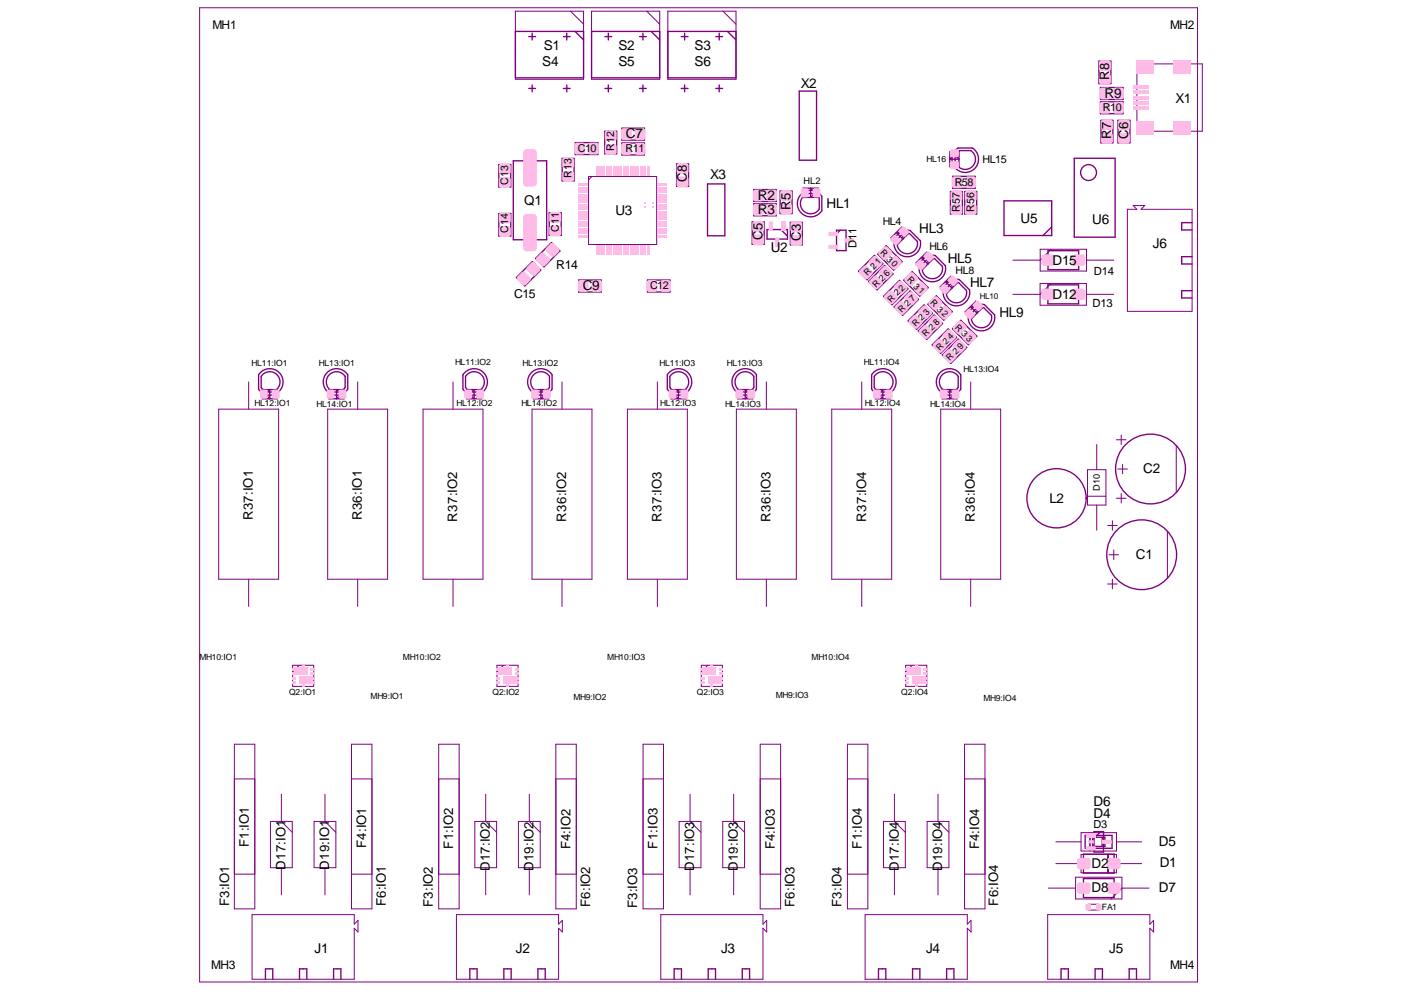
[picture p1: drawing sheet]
<svg xmlns="http://www.w3.org/2000/svg" width="297mm" height="210mm" viewBox="0 0 297 210" stroke-linecap="round" stroke-linejoin="round" font-family="sans-serif">
<defs><g id="words">
<g font-size="2.9">
<text x="115" y="10.5">S1</text>
<text x="130.8" y="10.5">S2</text>
<text x="147" y="10.5">S3</text>
<text x="114.7" y="13.9">S4</text>
<text x="130.8" y="13.9">S5</text>
<text x="147" y="13.9">S6</text>
<text x="169.4" y="18.5">X2</text>
<text x="233.7" y="20.7">R9</text>
<text x="248.7" y="21.7">X1</text>
<text x="132.4" y="29.3">C7</text>
<text x="150.2" y="38">X3</text>
<text x="110.9" y="43.3">Q1</text>
<text x="130.2" y="45.4">U3</text>
<text x="160.3" y="42.3">R2</text>
<text x="160.3" y="45.3">R3</text>
<text x="174.8" y="44">HL1</text>
<text x="215.9" y="47.1">U5</text>
<text x="231.1" y="47.5">U6</text>
<text x="163.1" y="53.2">U2</text>
<text x="194.5" y="49.3">HL3</text>
<text x="243.9" y="52.5">J6</text>
<text x="200.5" y="55.6">HL5</text>
<text x="222.7" y="56">D15</text>
<text x="123.3" y="61.4">C9</text>
<text x="205.2" y="60.7">HL7</text>
<text x="222.7" y="63.2">D12</text>
<text x="211.4" y="67.2">HL9</text>
<text x="241.9" y="100.1">C2</text>
<text x="222" y="106.4">L2</text>
<text x="240.3" y="118.3">C1</text>
<text x="231.3" y="173.1">D4</text>
<text x="231.3" y="170.6">D6</text>
<text x="245.2" y="179">D5</text>
<text x="230.9" y="183.7">D2</text>
<text x="245.4" y="183.5">D1</text>
<text x="230.9" y="188.8">D8</text>
<text x="245.2" y="188.8">D7</text>
<text x="66.5" y="201.6">J1</text>
<text x="109.2" y="201.6">J2</text>
<text x="152.5" y="201.6">J3</text>
<text x="195.9" y="201.6">J4</text>
<text x="234.7" y="201.6">J5</text>
</g>
<g font-size="2.8">
<text x="234.7" y="16.9" transform="rotate(-90 234.7 16.9)">R8</text>
<text x="235.1" y="29.4" transform="rotate(-90 235.1 29.4)">R7</text>
<text x="238.7" y="29.4" transform="rotate(-90 238.7 29.4)">C6</text>
<text x="145.3" y="38.6" transform="rotate(-90 145.3 38.6)">C8</text>
<text x="167.2" y="44.3" transform="rotate(-90 167.2 44.3)">R5</text>
<text x="161.3" y="50.9" transform="rotate(-90 161.3 50.9)">C5</text>
<text x="169.4" y="51" transform="rotate(-90 169.4 51)">C3</text>
<text x="53.5" y="110.1" transform="rotate(-90 53.5 110.1)">R37:IO1</text>
<text x="76.6" y="110.1" transform="rotate(-90 76.6 110.1)">R36:IO1</text>
<text x="96.7" y="110.3" transform="rotate(-90 96.7 110.3)">R37:IO2</text>
<text x="119.8" y="110.3" transform="rotate(-90 119.8 110.3)">R36:IO2</text>
<text x="140" y="110.3" transform="rotate(-90 140 110.3)">R37:IO3</text>
<text x="163" y="110.3" transform="rotate(-90 163 110.3)">R36:IO3</text>
<text x="183.2" y="110.3" transform="rotate(-90 183.2 110.3)">R37:IO4</text>
<text x="206.3" y="110.3" transform="rotate(-90 206.3 110.3)">R36:IO4</text>
<text x="52.7" y="179.3" transform="rotate(-90 52.7 179.3)">F1:IO1</text>
<text x="77.5" y="179.5" transform="rotate(-90 77.5 179.5)">F4:IO1</text>
<text x="95.9" y="179.6" transform="rotate(-90 95.9 179.6)">F1:IO2</text>
<text x="120.7" y="179.7" transform="rotate(-90 120.7 179.7)">F4:IO2</text>
<text x="139.1" y="179.6" transform="rotate(-90 139.1 179.6)">F1:IO3</text>
<text x="163.9" y="179.7" transform="rotate(-90 163.9 179.7)">F4:IO3</text>
<text x="182.4" y="179.6" transform="rotate(-90 182.4 179.6)">F1:IO4</text>
<text x="207.1" y="179.7" transform="rotate(-90 207.1 179.7)">F4:IO4</text>
<text x="60.4" y="184" transform="rotate(-90 60.4 184)">D17:IO1</text>
<text x="69.7" y="184" transform="rotate(-90 69.7 184)">D19:IO1</text>
<text x="103.7" y="184.4" transform="rotate(-90 103.7 184.4)">D17:IO2</text>
<text x="112.9" y="184.4" transform="rotate(-90 112.9 184.4)">D19:IO2</text>
<text x="146.9" y="184.4" transform="rotate(-90 146.9 184.4)">D17:IO3</text>
<text x="156.1" y="184.4" transform="rotate(-90 156.1 184.4)">D19:IO3</text>
<text x="190.2" y="184.4" transform="rotate(-90 190.2 184.4)">D17:IO4</text>
<text x="199.3" y="184.4" transform="rotate(-90 199.3 184.4)">D19:IO4</text>
<text x="48.5" y="191.8" transform="rotate(-90 48.5 191.8)">F3:IO1</text>
<text x="81.6" y="191.8" transform="rotate(-90 81.6 191.8)">F6:IO1</text>
<text x="91.6" y="191.9" transform="rotate(-90 91.6 191.9)">F3:IO2</text>
<text x="124.9" y="191.9" transform="rotate(-90 124.9 191.9)">F6:IO2</text>
<text x="168.1" y="191.9" transform="rotate(-90 168.1 191.9)">F6:IO3</text>
<text x="178" y="191.9" transform="rotate(-90 178 191.9)">F3:IO4</text>
<text x="211.2" y="191.6" transform="rotate(-90 211.2 191.6)">F6:IO4</text>
<text x="134.8" y="192.2" transform="rotate(-90 134.8 192.2)">F3:IO3</text>
</g>
<g font-size="2.6">
<text x="117.7" y="56.9">R14</text>
<text x="108.8" y="63.1">C15</text>
</g>
<g font-size="2.5">
<text x="45" y="6.1">MH1</text>
<text x="247.6" y="6.1">MH2</text>
<text x="44.7" y="205">MH3</text>
<text x="247.6" y="205">MH4</text>
</g>
<g font-size="2.4">
<text x="181.2" y="52.6" transform="rotate(-90 181.2 52.6)">D11</text>
<text x="231.4" y="58.1">D14</text>
<text x="231.1" y="65.1">D13</text>
</g>
<g font-size="2.3">
<text x="233.4" y="23.5">R10</text>
<text x="122.3" y="32.2">C10</text>
<text x="132.4" y="32.2">R11</text>
<text x="207.9" y="34.5">HL15</text>
<text x="202" y="39.3">R58</text>
<text x="137.5" y="61.2">C12</text>
<text x="231.4" y="175.3">D3</text>
</g>
<g font-size="2.2">
<text x="129.9" y="32" transform="rotate(-90 129.9 32)">R12</text>
<text x="107.5" y="39" transform="rotate(-90 107.5 39)">C13</text>
<text x="120.9" y="37.7" transform="rotate(-90 120.9 37.7)">R13</text>
<text x="186.7" y="47.7">HL4</text>
<text x="203.1" y="44.9" transform="rotate(-90 203.1 44.9)">R57</text>
<text x="206.1" y="44.9" transform="rotate(-90 206.1 44.9)">R56</text>
<text x="107.5" y="49.4" transform="rotate(-90 107.5 49.4)">C14</text>
<text x="118.2" y="49" transform="rotate(-90 118.2 49)">C11</text>
<text x="196.6" y="52.9">HL6</text>
<text x="202.2" y="58.1">HL8</text>
</g>
<text font-size="2" x="170" y="39">HL2</text>
<g font-size="1.9">
<text x="186.1" y="53.6" transform="rotate(45 186.1 53.6)">R 3</text>
<text x="183.5" y="58.4" transform="rotate(-45 183.5 58.4)">R 2</text>
<text x="185.9" y="56.1" transform="rotate(-45 185.9 56.1)">1</text>
<text x="187.7" y="58.6" transform="rotate(-45 187.7 58.6)">6</text>
<text x="188.5" y="55.9" transform="rotate(45 188.5 55.9)">0</text>
<text x="191.8" y="59.3" transform="rotate(45 191.8 59.3)">R 3</text>
<text x="185.4" y="60.9" transform="rotate(-45 185.4 60.9)">R 2</text>
<text x="188.5" y="64.1" transform="rotate(-45 188.5 64.1)">R 2</text>
<text x="190.9" y="61.7" transform="rotate(-45 190.9 61.7)">2</text>
<text x="193.1" y="63.9" transform="rotate(-45 193.1 63.9)">7</text>
<text x="194.2" y="61.7" transform="rotate(45 194.2 61.7)">1</text>
<text x="196.7" y="64.2" transform="rotate(45 196.7 64.2)">R 3</text>
<text x="190.8" y="66.3" transform="rotate(-45 190.8 66.3)">R 2</text>
<text x="193.7" y="69.3" transform="rotate(-45 193.7 69.3)">R 2</text>
<text x="195.9" y="71.4" transform="rotate(-45 195.9 71.4)">R 2</text>
<text x="196.1" y="66.9" transform="rotate(-45 196.1 66.9)">3</text>
<text x="198.2" y="69" transform="rotate(-45 198.2 69)">8</text>
<text x="199.1" y="66.5" transform="rotate(45 199.1 66.5)">2</text>
<text x="201.2" y="72" transform="rotate(-45 201.2 72)">4</text>
<text x="201.9" y="69.4" transform="rotate(45 201.9 69.4)">R 3</text>
<text x="204.3" y="71.7" transform="rotate(45 204.3 71.7)">3</text>
<text x="198.8" y="74.3" transform="rotate(-45 198.8 74.3)">R 2</text>
<text x="200.9" y="76.5" transform="rotate(-45 200.9 76.5)">R 2</text>
<text x="203.3" y="74.1" transform="rotate(-45 203.3 74.1)">9</text>
<text x="232.7" y="103.9" transform="rotate(-90 232.7 103.9)">D10</text>
</g>
<g font-size="1.8">
<text x="196" y="34.3">HL16</text>
<text x="53.2" y="77.5">HL11:IO1</text>
<text x="67.5" y="77.5">HL13:IO1</text>
<text x="96.3" y="77.2">HL11:IO2</text>
<text x="110.5" y="77.5">HL13:IO2</text>
<text x="139.5" y="77.5">HL11:IO3</text>
<text x="153.8" y="77.5">HL13:IO3</text>
<text x="182.7" y="77.2">HL11:IO4</text>
<text x="203.8" y="78.8">HL13:IO4</text>
<text x="53.9" y="86">HL12:IO1</text>
<text x="67" y="86.1">HL14:IO1</text>
<text x="96.6" y="86">HL12:IO2</text>
<text x="110.3" y="85.9">HL14:IO2</text>
<text x="139.7" y="85.9">HL12:IO3</text>
<text x="153.4" y="86.1">HL14:IO3</text>
<text x="182.9" y="86">HL12:IO4</text>
<text x="196.8" y="86.1">HL14:IO4</text>
<text x="42.2" y="139.7">MH10:IO1</text>
<text x="85.2" y="139.7">MH10:IO2</text>
<text x="128.5" y="139.7">MH10:IO3</text>
<text x="171.7" y="139.7">MH10:IO4</text>
<text x="61.2" y="147.1">Q2:IO1</text>
<text x="78.4" y="147.9">MH9:IO1</text>
<text x="104.2" y="147.1">Q2:IO2</text>
<text x="121.3" y="148">MH9:IO2</text>
<text x="147.5" y="147.1">Q2:IO3</text>
<text x="164.1" y="147.8">MH9:IO3</text>
<text x="190.7" y="147.1">Q2:IO4</text>
<text x="208.1" y="148.3">MH9:IO4</text>
<text x="233.1" y="192.5">FA1</text>
</g>
<text font-size="1.7" x="207.3" y="63.2">HL10</text>
</g></defs>
<g fill="none" stroke="#800080" stroke-width=".21">
<path d="M42.2 1.6h211.2v206.2h-211.2zM240.5 13.5h13.9v14.3h-13.9zM124.5 37.3h14.4v14.4h-14.4zM125.2 37.3l-.7 .8M220 60h9.8v4.6h-9.8zM220.1 52.7h9.8v4.7h-9.8zM222.4 60l-2.4 2.3h-5.7M222.4 52.7l-2.3 2.3h-5.8M229.9 55h5.7M238.5 44.3h2l-.8-.8h2.5l-.8 .8h10.8v21.6h-13.7zM229.8 62.3h5.8M46.3 86.6h12.7v36h-12.7z"/>
<path d="M52.6 80.8v5.8M69.3 86.6h12.7v36h-12.7zM75.7 80.8v5.8M89.5 86.6h12.7v36h-12.7zM95.8 80.8v5.8M112.6 86.6h12.6v36h-12.6zM118.9 80.8v5.8M132.7 86.6h12.7v36h-12.7zM139.1 80.8v5.8M155.8 86.6h12.7v36h-12.7zM162.1 80.8v5.8M176 86.6h12.7v36h-12.7z"/>
<path d="M182.3 80.8v5.8M199 86.6h12.7v36h-12.7zM205.4 80.8v5.8M230.1 99.4h3.9v7.5h-3.9zM232 94.1v5.3M230.1 105h3.9M232 106.9v5.3M52.6 122.6v5.7M75.7 122.6v5.7M95.8 122.6v5.7M118.9 122.6v5.7M139.1 122.6v5.7"/>
<path d="M162.1 122.6v5.7M182.3 122.6v5.7M205.4 122.6v5.7M49.6 157.5h4.3v34.8h-4.3zM74.4 157.5h4.3v34.8h-4.3zM92.8 157.5h4.3v34.8h-4.3zM117.6 157.5h4.3v34.8h-4.3zM136.1 157.5h4.3v34.8h-4.3zM160.8 157.5h4.4v34.8h-4.4zM179.3 157.5h4.3v34.8h-4.3zM204.1 157.5h4.3v34.8h-4.3zM49.6 164.8h4.3"/>
<path d="M57.2 173.8h4.6v9.8h-4.6zM59.5 168.1v5.7l2.3 2.3M66.4 173.8h4.7v9.8h-4.7zM68.8 168.1v5.7l2.3 2.3M74.4 164.8h4.3M92.8 164.8h4.3M100.5 173.8h4.6v9.8h-4.6zM102.8 168.1v5.7l2.3 2.3M109.7 173.8h4.6v9.8h-4.6zM112 168.1v5.7l2.3 2.3M121.9 164.8h-4.3v20.2h4.3M136.1 164.8h4.3"/>
<path d="M143.7 173.8h4.6v9.8h-4.6zM146 168.1v5.7l2.3 2.3M152.9 173.8h4.6v9.8h-4.6zM155.2 168.1v5.7l2.3 2.3M160.8 164.8h4.4M179.3 164.8h4.3M186.9 173.8h4.6v9.8h-4.6zM189.2 168.1v5.7l2.3 2.3M196.1 173.8h4.7v9.8h-4.7zM198.5 168.1v5.7l2.3 2.3M204.1 164.8h4.3M223.4 178.1h5.3"/>
<path d="M228.7 176.2h7.5v3.9h-7.5zM230.6 176.2v3.9M236.2 178.1h5.3M49.6 185h4.3M53.3 193.5h21.6v2l.8-.7v2.4l-.8-.8v10.8h-21.6zM59.5 183.6v5.8M68.8 183.6v5.8M74.4 185h4.3M92.8 185h4.3M96.6 193.5h21.6v2l.8-.7v2.4l-.8-.8v10.8h-21.6zM102.8 183.6v5.8M112 183.6v5.8"/>
<path d="M136.1 185h4.3M139.8 193.5h21.6v2l.8-.7v2.4l-.8-.8v10.8h-21.6zM146 183.6v5.8M155.2 183.6v5.8M160.8 185h4.4M179.3 185h4.3M183 193.5h21.6v2l.8-.7v2.4l-.8-.8v10.8h-21.6zM189.2 183.6v5.8M198.5 183.6v5.8M204.1 185h4.3M221.7 193.5h21.6v2l.8-.7v2.4l-.8-.8v10.8h-21.6zM221.8 187.9h5.8"/>
<path d="M223.4 182.7h5.3M227.6 185.6h9.8v4.6h-9.8zM228.7 180.8h7.5v3.9h-7.5zM230.2 191.3h2.3v1.3h-2.3zM234.3 180.8v3.9M236.2 182.7h5.3M243.1 187.9h-5.7l-2.3 2.3"/>
</g>
<g fill="none" stroke="#800080" stroke-width=".29">
<path d="M109 6.7l14.5-.1v9.9h-14.5zM111.9 18.7h1.4M111.9 7.7h1.4M112.6 7v1.5M112.6 18v1.4M119.2 18.7h1.4M119.2 7.7h1.4M119.9 7v1.5M119.9 18v1.4M121.7 6.6l1.8 1.8M125.2 6.7l14.4-.1v9.9h-14.4zM128 18.7h1.4"/>
<path d="M128 7.7h1.4M128.7 7v1.5M128.7 18v1.4M135.3 18.7h1.4M135.3 7.7h1.4M136 7v1.5M136 18v1.4M137.8 6.6l1.8 1.8M141.3 6.7l14.4-.1v9.9h-14.4zM144.1 18.7h1.5M144.1 7.7h1.5M144.8 7v1.5"/>
<path d="M144.8 18v1.4M151.4 18.7h1.5M151.4 7.7h1.5M152.2 7v1.5M152.2 18v1.4M153.9 6.6l1.8 1.8M169.1 19.3h3.7v14.6h-3.7zM232.5 12.9h2.5v4.8h-2.5zM232.8 18.5h4.8v2.5h-4.8zM105.5 34.8h2.6v4.8h-2.6zM108.6 34h7.1v16.7h-7.1zM118.9 33.5h2.6v4.8h-2.6z"/>
<path d="M121.7 30.2h4.8v2.5h-4.8zM127.9 27.8h2.6v4.7h-2.6zM131.6 30.3h4.7v2.5h-4.7zM131.6 27.1h4.7v2.5h-4.7zM143.1 34.7h2.6v4.7h-2.6zM149.7 38.9h3.7v11h-3.7zM169.9 39.8h3.2v2h-3.2zM172.4 39.8v2M200.9 32.1h2v3.2h-2zM200.9 32.8h2M201.5 37.3h4.8v2.5h-4.8zM201.8 32.8l-.9 .9h2l-.9-.9"/>
<path d="M202.2 31.7l.5-.4h3a2.81 2.81 0 0 1 .8 4.1 2.81 2.81 0 0 1-4.1 .4 2.81 2.81 0 0 1-.2-4.1zM202.6 32.3l.5-.4h2.3a2.16 2.16 0 0 1 .6 3 2.16 2.16 0 0 1-3.1 .5 2.16 2.16 0 0 1-.3-3.1zM227.3 33.5h8.6v16.7h-8.6zM232.8 21.5h4.8v2.6h-4.8zM232.9 25.5h2.6v4.7h-2.6zM236.5 25.5h2.6v4.7h-2.6zM105.5 45.2h2.6v4.7h-2.6zM109.3 58.7l3.3-3.3 1.8 1.7-3.4 3.4zM113.3 54.7l3.4-3.4 1.8 1.8-3.4 3.4zM116.2 45h2.5v4.8h-2.5zM122.4 59.3h4.8v2.5h-4.8zM137 59.3h4.7v2.5h-4.7z"/>
<path d="M159.1 47h2.6v4.7h-2.6zM159.5 40.1h4.7v2.5h-4.7zM159.5 43.1h4.7v2.6h-4.7zM162.3 48.6h4.3v2h-4.3zM165.1 40.4h2.5v4.8h-2.5zM165.2 48.6l1.4 1.4M167.2 47.1h2.5v4.7h-2.5zM169.5 41.1a2.81 2.81 0 0 1 4.4 .5v3a2.81 2.81 0 0 1-4.2 .7 2.81 2.81 0 0 1-.2-4.2zM170.1 41.5a2.16 2.16 0 0 1 3.2 .4v2.3a2.16 2.16 0 0 1-3.2 .5 2.16 2.16 0 0 1 0-3.2zM172.4 40.7l-.9-.9v2l.9-.9M177 48.7h2v4.3h-2zM177.8 48.7l-.8 .8"/>
<path d="M181.6 57.4l3.4-3.4 1.8 1.8-3.4 3.4zM183.8 59.5l3.3-3.3 1.8 1.8-3.3 3.3zM185.7 53.8l1.8-1.8 3.4 3.4-1.8 1.7zM188.5 50.3l2.3-2.2 1.3 1.4-2.2 2.2zM189.8 49.8a2.81 2.81 0 0 1 2.8-1l2.1 2.1a2.81 2.81 0 0 1-3.4 3.4 2.81 2.81 0 0 1-1.5-4.5zM190.2 48.6l1.4 1.4M190.5 49.9a2.16 2.16 0 0 1 1.9-.5l1.7 1.7a2.16 2.16 0 0 1-2.8 2.5 2.16 2.16 0 0 1-.8-3.7zM190.9 49.2h-1.3l1.4 1.4v-1.2M191.2 59.3l1.8-1.8 3.4 3.4-1.8 1.7zM193.8 55.6l2.3-2.2 1.3 1.4-2.2 2.2zM195.1 55.1a2.81 2.81 0 0 1 2.8-1l2.1 2.1a2.81 2.81 0 0 1-3.4 3.4 2.81 2.81 0 0 1-1.5-4.5zM195.5 53.9l1.4 1.4"/>
<path d="M195.8 55.2a2.16 2.16 0 0 1 1.9-.5l1.7 1.7a2.16 2.16 0 0 1-2.8 2.5 2.16 2.16 0 0 1-.8-3.7zM196.2 54.5h-1.3l1.4 1.4v-1.2M200.6 59l1.4 1.4M201.1 40.5h2.5v4.8h-2.5zM201.3 59.6h-1.3l1.4 1.4v-1.3M204.1 40.5h2.5v4.8h-2.5zM212.4 42.5h10.1v7.3h-10.1zM221.7 53h6.5v4.1h-6.5zM222.5 48l-1.8 1.8M252.2 47.1h-2.2v1.6h2.2M252.2 54.3h-2.2v1.6h2.2M55.1 78.8a2.81 2.81 0 0 1 4.1 .2 2.81 2.81 0 0 1-.5 4.1 2.81 2.81 0 0 1-4-.8v-3z"/>
<path d="M55.6 79.2a2.16 2.16 0 0 1 3.2 .3 2.16 2.16 0 0 1-.5 3.1 2.16 2.16 0 0 1-3-.6v-2.3zM69.2 78.8a2.81 2.81 0 0 1 4.4 .5v3a2.81 2.81 0 0 1-4.2 .7 2.81 2.81 0 0 1-.2-4.2zM69.8 79.2a2.16 2.16 0 0 1 3.2 .5v2.3a2.16 2.16 0 0 1-3.2 .5 2.16 2.16 0 0 1 0-3.3zM98.4 78.8a2.81 2.81 0 0 1 4.1 .2 2.81 2.81 0 0 1-.5 4.1 2.81 2.81 0 0 1-4.1-.8v-3zM98.9 79.2a2.16 2.16 0 0 1 3.1 .3 2.16 2.16 0 0 1-.4 3.1 2.16 2.16 0 0 1-3.1-.6v-2.3zM112.5 78.8a2.81 2.81 0 0 1 4.3 .5v3a2.81 2.81 0 0 1-4.1 .7 2.81 2.81 0 0 1-.2-4.2zM113 79.2a2.16 2.16 0 0 1 3.3 .5v2.3a2.16 2.16 0 0 1-3.3 .5 2.16 2.16 0 0 1 0-3.3zM141.6 78.8a2.81 2.81 0 0 1 4.1 .2 2.81 2.81 0 0 1-.5 4.1 2.81 2.81 0 0 1-4-.8v-3zM142.1 79.2a2.16 2.16 0 0 1 3.1 .3 2.16 2.16 0 0 1-.4 3.1 2.16 2.16 0 0 1-3.1-.6v-2.3zM155.7 78.8a2.81 2.81 0 0 1 4.3 .5v3a2.81 2.81 0 0 1-4.1 .7 2.81 2.81 0 0 1-.2-4.2zM156.2 79.2a2.16 2.16 0 0 1 3.3 .5v2.3a2.16 2.16 0 0 1-3.2 .5 2.16 2.16 0 0 1-.1-3.3zM184.8 78.8a2.81 2.81 0 0 1 4.1 .2 2.81 2.81 0 0 1-.5 4.1 2.81 2.81 0 0 1-4-.8v-3z"/>
<path d="M185.3 79.2a2.16 2.16 0 0 1 3.2 .3 2.16 2.16 0 0 1-.5 3.1 2.16 2.16 0 0 1-3-.6v-2.3zM186.9 62.7l3.4-3.4 1.8 1.8-3.4 3.4zM189.2 64.9l3.3-3.3 1.8 1.8-3.3 3.3zM192.1 67.9l3.4-3.4 1.8 1.8-3.4 3.4zM194.3 70l3.3-3.3 1.8 1.7-3.3 3.4zM196.3 64.4l1.8-1.8 3.4 3.4-1.8 1.7zM197.2 73l3.4-3.4 1.8 1.8-3.4 3.4zM198.9 60.7l2.3-2.2 1.3 1.3-2.2 2.3zM198.9 78.8a2.81 2.81 0 0 1 4.4 .5v3a2.81 2.81 0 0 1-4.2 .7 2.81 2.81 0 0 1-.2-4.2zM199.4 75.1l3.3-3.3 1.8 1.7-3.3 3.4zM199.5 79.2a2.16 2.16 0 0 1 3.2 .5v2.3a2.16 2.16 0 0 1-3.2 .5 2.16 2.16 0 0 1 0-3.3zM200.2 60.1a2.81 2.81 0 0 1 2.8-.9l2.1 2.1a2.81 2.81 0 0 1-3.4 3.3 2.81 2.81 0 0 1-1.5-4.5z"/>
<path d="M200.9 60.3a2.16 2.16 0 0 1 1.9-.5l1.7 1.6a2.16 2.16 0 0 1-2.8 2.6 2.16 2.16 0 0 1-.8-3.7zM201.5 69.6l1.8-1.8 3.4 3.3-1.8 1.8zM204.2 66l2.3-2.2 1.3 1.3-2.2 2.3zM205.5 65.4a2.81 2.81 0 0 1 2.8-.9l2.1 2.1a2.81 2.81 0 0 1-3.4 3.3 2.81 2.81 0 0 1-1.5-4.5zM205.9 64.3l1.4 1.3M206.2 65.6a2.16 2.16 0 0 1 1.9-.5l1.7 1.6a2.16 2.16 0 0 1-2.8 2.6 2.16 2.16 0 0 1-.8-3.7zM206.6 64.9h-1.3l1.4 1.4v-1.3M221.7 60.3h6.5v4h-6.5zM252.2 61.5h-2.2v1.6h2.2M55.5 82.4h3.2v2h-3.2zM56.2 83.3l.9-.9v2l-.9-.9M56.2 82.4v2"/>
<path d="M69.6 82.4h3.2v2h-3.2zM72.1 83.3l-.9-.9v2l.9-.9M72.1 82.4v2M98.7 82.4h3.2v2h-3.2zM99.4 82.4v2M99.4 83.3l.9-.9v2l-.9-.9M112.8 82.4h3.2v2h-3.2zM115.3 83.3l-.9-.9v2l.9-.9M115.3 82.4v2M142 82.4h3.1v2h-3.1zM142.7 82.4v2M142.7 83.3l.8-.9v2l-.8-.9"/>
<path d="M156.1 82.4h3.2v2h-3.2zM158.5 82.4v2M158.5 83.3l-.8-.9v2l.8-.9M185.2 82.4h3.2v2h-3.2zM185.9 83.3l.9-.9v2l-.9-.9M185.9 82.4v2M199.3 82.4h3.2v2h-3.2zM201.8 83.3l-.9-.9v2l.9-.9M201.8 82.4v2M229.6 176.8v2.7M229.7 176.8h5.6v2.7h-5.6M230.6 176.8v2.7"/>
<path d="M231.2 177.2h2.6v1.9h-2.6zM231.5 176h2v4.3h-2zM232.9 176l-1.4 1.4M233.2 177.2v1.9M229.2 180.7h6.5v4h-6.5zM229.2 185.9h6.5v4h-6.5zM234.5 180.7v4M56.2 207.2v-2.2h1.5v2.2M63.4 207.2v-2.2h1.5v2.2M70.6 207.2v-2.2h1.5v2.2M99.4 207.2v-2.2h1.5v2.2M106.6 207.2v-2.2h1.5v2.2"/>
<path d="M113.8 207.2v-2.2h1.6v2.2M142.6 207.2v-2.2h1.6v2.2M149.8 207.2v-2.2h1.6v2.2M157 207.2v-2.2h1.6v2.2M185.9 207.2v-2.2h1.5v2.2M193.1 207.2v-2.2h1.5v2.2M200.3 207.2v-2.2h1.5v2.2M224.5 207.2v-2.2h1.5v2.2M231.7 207.2v-2.2h1.5v2.2M238.9 207.2v-2.2h1.5v2.2"/>
<circle cx="230.3" cy="36.5" r="1.68"/>
<circle cx="243.4" cy="99.2" r="7.4"/>
<circle cx="223.5" cy="105.4" r="6.3"/>
<circle cx="241.5" cy="117.4" r="7.4"/>
</g>
<g fill="none" stroke="#800080" stroke-width=".22">
<path d="M109 2.4h14.5v14.4h-14.5zM120.7 2.4l2.8 2.7M125.2 2.4h14.4v14.4h-14.4zM136.8 2.4l2.8 2.7M141.3 2.4h14.4v14.4h-14.4zM153 2.4l2.7 2.7M236.2 93.1h2M236.5 99.2h2M237.2 92v2.1M237.5 98.2v2M248.9 94.3v9.9M234.3 111.2h2.1"/>
<path d="M234.6 117.4h2M235.3 110.2v2M235.6 116.4v2M236.2 105.4h2M237.2 104.4v2M247 112.4v10M234.3 123.6h2.1M235.3 122.6v2M61.9 140.8h4.5v4.4h-4.5zM63.3 140.8l-1.4 1.4M105.1 140.8h4.5v4.4h-4.5zM106.5 140.8l-1.4 1.4"/>
<path d="M148.4 140.8h4.4v4.4h-4.4zM149.8 140.8l-1.4 1.4M191.6 140.8h4.5v4.4h-4.5zM193 140.8l-1.4 1.4"/>
</g>
<g fill="#ffbbe8">
<path d="M107.1 140.7h.6v.7h-.6z" fill-rule="evenodd"/>
<path d="M150.3 140.7h.6v.7h-.6z" fill-rule="evenodd"/>
<path d="M193.5 140.7h.6v.7h-.6z" fill-rule="evenodd"/>
<path d="M107.1 144.6h.6v.7h-.6z" fill-rule="evenodd"/>
<path d="M150.3 144.6h.6v.7h-.6z" fill-rule="evenodd"/>
<path d="M193 143.2h2.8v1.5h-2.8z" fill-rule="evenodd"/>
<path d="M193.5 144.6h.6v.7h-.6z" fill-rule="evenodd"/>
<path d="M63.8 140.7h.6v.7h-.6z" fill-rule="evenodd"/>
<path d="M63.8 144.6h.6v.7h-.6z" fill-rule="evenodd"/>
<path d="M63.3 143.2h2.8v1.5h-2.8z" fill-rule="evenodd"/>
<path d="M106.5 143.2h2.8v1.5h-2.8z" fill-rule="evenodd"/>
<path d="M105.4 141.3h2.8v1.5h-2.8z" fill-rule="evenodd"/>
<path d="M148.7 141.3h2.7v1.5h-2.7z" fill-rule="evenodd"/>
<path d="M149.8 143.2h2.8v1.5h-2.8z" fill-rule="evenodd"/>
<path d="M191.9 141.3h2.8v1.5h-2.8z" fill-rule="evenodd"/>
<path d="M62.2 141.3h2.8v1.5h-2.8z" fill-rule="evenodd"/>
<path d="M61.8 143.2h.8v.6h-.8z" fill-rule="evenodd"/>
<path d="M61.8 142.2h.8v.6h-.8z" fill-rule="evenodd"/>
<path d="M65.7 143.2h.8v.6h-.8z" fill-rule="evenodd"/>
<path d="M65.7 142.2h.8v.6h-.8z" fill-rule="evenodd"/>
<path d="M108.9 142.2h.9v.6h-.9z" fill-rule="evenodd"/>
<path d="M108.9 143.2h.9v.6h-.9z" fill-rule="evenodd"/>
<path d="M136.3 42.9h.3v.3h-.3z" fill-rule="evenodd"/>
<path d="M136.3 43.6h.3v.3h-.3z" fill-rule="evenodd"/>
<path d="M138.1 42.9h.3v.3h-.3z" fill-rule="evenodd"/>
<path d="M138.1 43.6h.3v.3h-.3z" fill-rule="evenodd"/>
<path d="M152.1 143.2h.9v.6h-.9z" fill-rule="evenodd"/>
<path d="M152.1 142.2h.9v.6h-.9z" fill-rule="evenodd"/>
<path d="M191.5 142.2h.8v.6h-.8z" fill-rule="evenodd"/>
<path d="M191.5 143.2h.8v.6h-.8z" fill-rule="evenodd"/>
<path d="M61.8 144.1h.8v.6h-.8z" fill-rule="evenodd"/>
<path d="M61.8 141.3h.8v.6h-.8z" fill-rule="evenodd"/>
<path d="M65.7 144.1h.8v.6h-.8z" fill-rule="evenodd"/>
<path d="M65.7 141.3h.8v.6h-.8z" fill-rule="evenodd"/>
<path d="M108.9 141.3h.9v.6h-.9z" fill-rule="evenodd"/>
<path d="M108.9 144.1h.9v.6h-.9z" fill-rule="evenodd"/>
<path d="M114.9 82.8l.4-.4h.8l.4 .4v1.2l-.4 .4h-.8l-.4-.4z" fill-rule="evenodd"/>
</g>
<g fill="#ffbbe8">
<path d="M114.9 82.8h.4zM114.9 82.6l.4-.2v.4h-.4z"/>
<path d="M115.3 84v.4zM114.9 84h.4v.4l-.2-.1z"/>
<path d="M116.1 84h.4zM116.1 84h.4v.2l-.4 .2z"/>
<path d="M116.1 82.4v.4zM116.1 82.4l.2 .1 .2 .3h-.4z"/>
</g>
<g fill="none" stroke="#ffbbe8" stroke-width=".43">
<path d="M126.3 35.2v2.1M127 35.2v2.1M127.8 35.2v2.1M129.2 35.2v2.1M129.9 35.2v2.1M130.6 35.2v2.1M132.1 35.2v2.1M132.8 35.2v2.1M133.5 35.2v2.1M135 35.2v2.1M135.7 35.2v2.1M136.4 35.2v2.1"/>
<path d="M126.3 51.8v2.1M127 51.8v2.1M127.8 51.8v2.1M129.2 51.8v2.1M129.9 51.8v2.1M130.6 51.8v2.1M132.1 51.8v2.1M132.8 51.8v2.1M133.5 51.8v2.1M135 51.8v2.1M135.7 51.8v2.1M136.4 51.8v2.1"/>
</g>
<g fill="#ffbbe8">
<path d="M141.5 82.8l.4-.4h.8l.4 .4v1.2l-.4 .4h-.8l-.4-.4z" fill-rule="evenodd"/>
<path d="M144 82.8l.4-.4h.8l.4 .4v1.2l-.4 .4h-.8l-.4-.4z" fill-rule="evenodd"/>
<path d="M143.1 35l.6-.5h1.4l.6 .5v1.2l-.6 .6h-1.4l-.6-.6z" fill-rule="evenodd"/>
<path d="M143.1 37.9l.6-.6h1.4l.6 .6v1.2l-.6 .6h-1.4l-.6-.6z" fill-rule="evenodd"/>
<path d="M152.1 144.1h.9v.6h-.9z" fill-rule="evenodd"/>
<path d="M152.1 141.3h.9v.6h-.9z" fill-rule="evenodd"/>
<path d="M155.6 82.8l.4-.4h.8l.4 .4v1.2l-.4 .4h-.8l-.4-.4z" fill-rule="evenodd"/>
<path d="M158.1 82.8l.4-.4h.8l.5 .4v1.2l-.5 .4h-.8l-.4-.4z" fill-rule="evenodd"/>
<path d="M162.6 47.1l.3-.3h.4l.2 .3v1.6l-.2 .2h-.4l-.3-.2z" fill-rule="evenodd"/>
<path d="M165.4 46.8h.8v2.1h-.8z" fill-rule="evenodd"/>
<path d="M164 50.4l.2-.2h.5l.2 .2v1.7l-.2 .2h-.5l-.2-.2z" fill-rule="evenodd"/>
<path d="M178.9 50.4h1.6l.2 .3v.4l-.2 .2h-1.6l-.3-.2v-.4z" fill-rule="evenodd"/>
<path d="M184.7 82.8l.4-.4h.8l.4 .4v1.2l-.4 .4h-.8l-.4-.4z" fill-rule="evenodd"/>
<path d="M187.2 82.8l.4-.4h.9l.4 .4v1.2l-.4 .4h-.9l-.4-.4z" fill-rule="evenodd"/>
<path d="M191.5 141.3h.8v.6h-.8z" fill-rule="evenodd"/>
<path d="M191.5 144.1h.8v.6h-.8z" fill-rule="evenodd"/>
<path d="M198.8 82.8l.4-.4h.9l.4 .4v1.2l-.4 .4h-.9l-.4-.4z" fill-rule="evenodd"/>
<path d="M229.7 191.5l.3-.3h.5l.3 .3v.9l-.3 .3h-.5l-.3-.3z" fill-rule="evenodd"/>
<path d="M231.9 191.5l.3-.3h.6l.2 .3v.9l-.2 .3h-.6l-.3-.3z" fill-rule="evenodd"/>
<path d="M105 142.2h.8v.6h-.8z" fill-rule="evenodd"/>
<path d="M105 143.2h.8v.6h-.8z" fill-rule="evenodd"/>
</g>
<g fill="#ffbbe8">
<path d="M142.7 84h.4zM142.7 84h.4l-.2 .3-.2 .1z"/>
<path d="M142.7 82.4v.4zM142.7 82.4l.2 .1 .2 .3h-.4z"/>
<path d="M141.5 82.8h.4zM141.5 82.6l.4-.2v.4h-.4z"/>
<path d="M141.9 84v.4zM141.5 84h.4v.4l-.2-.1z"/>
<path d="M145.2 84h.4zM145.2 84h.4v.2l-.4 .2z"/>
<path d="M145.2 82.4v.4zM145.2 82.4l.2 .1 .2 .3h-.4z"/>
<path d="M144 82.8h.4zM144 82.6l.4-.2v.4h-.4z"/>
<path d="M144.4 84v.4zM144 84h.4v.4l-.4-.2z"/>
<path d="M145.1 36.2h.6zM145.1 36.2h.6a.58 .58 0 0 1-.6 .6z"/>
<path d="M145.1 34.5v.5zM145.1 34.5a.58 .58 0 0 1 .6 .5h-.6z"/>
<path d="M143.1 35h.6zM143.3 34.6l.4-.1v.5h-.6z"/>
<path d="M143.7 36.2v.6zM143.1 36.2h.6v.6a.58 .58 0 0 1-.6-.6z"/>
<path d="M143.1 37.9h.6zM143.3 37.5l.4-.2v.6h-.6z"/>
<path d="M143.7 39.1v.6zM143.1 39.1h.6v.6a.58 .58 0 0 1-.6-.6z"/>
<path d="M145.1 39.1h.6zM145.1 39.1h.6a.58 .58 0 0 1-.6 .6z"/>
<path d="M145.1 37.3v.6zM145.1 37.3a.58 .58 0 0 1 .6 .6h-.6z"/>
<path d="M155.6 82.8h.4zM155.6 82.6l.4-.2v.4h-.4z"/>
<path d="M156 84v.4zM155.6 84h.4v.4l-.2-.1z"/>
<path d="M156.8 84h.4zM156.8 84h.4l-.2 .3-.2 .1z"/>
<path d="M156.8 82.4v.4zM156.8 82.4l.2 .1 .2 .3h-.4z"/>
<path d="M158.1 82.8h.4zM158.2 82.6l.3-.2v.4h-.4z"/>
<path d="M158.5 84v.4zM158.1 84h.4v.4l-.3-.2z"/>
<path d="M159.3 84h.5zM159.3 84h.5l-.2 .3-.3 .1z"/>
<path d="M159.3 82.4v.4zM159.3 82.4l.3 .1 .2 .3h-.5z"/>
<path d="M163.3 46.8v.3zM163.3 46.8l.2 .3h-.2z"/>
<path d="M162.6 47.1h.3zM162.7 46.9l.2-.1v.3h-.3z"/>
<path d="M162.9 48.7v.2zM162.6 48.7h.3v.2z"/>
<path d="M163.3 48.7h.2zM163.3 48.7h.2l-.2 .2z"/>
<path d="M164.7 50.2v.2zM164.7 50.2l.2 .2h-.2z"/>
<path d="M164 50.4h.2zM164.1 50.3l.1-.1v.2h-.2z"/>
<path d="M164.2 52.1v.2zM164 52.1h.2v.2z"/>
<path d="M164.7 52.1h.2zM164.7 52.1h.2l-.2 .2z"/>
<path d="M178.6 50.7h.3zM178.7 50.5l.2-.1v.3h-.3z"/>
<path d="M178.9 51.1v.2zM178.6 51.1h.3v.2z"/>
<path d="M180.5 51.1h.2zM180.5 51.1h.2l-.2 .2z"/>
<path d="M180.5 50.4v.3zM180.5 50.4l.2 .3h-.2z"/>
<path d="M185.9 84h.4zM185.9 84h.4l-.2 .3-.2 .1z"/>
<path d="M185.9 82.4v.4zM185.9 82.4l.2 .1 .2 .3h-.4z"/>
<path d="M184.7 82.8h.4zM184.7 82.6l.4-.2v.4h-.4z"/>
<path d="M185.1 84v.4zM184.7 84h.4v.4l-.2-.1z"/>
<path d="M188.5 84h.4zM188.5 84h.4l-.1 .2-.3 .2z"/>
<path d="M188.5 82.4v.4zM188.5 82.4l.3 .2 .1 .2h-.4z"/>
<path d="M187.2 82.8h.4zM187.3 82.6l.3-.2v.4h-.4z"/>
<path d="M187.6 84v.4zM187.2 84h.4v.4l-.3-.2z"/>
<path d="M198.8 82.8h.4zM198.9 82.6l.3-.2v.4h-.4z"/>
<path d="M199.2 84v.4zM198.8 84h.4v.4l-.3-.2z"/>
<path d="M200.1 84h.4zM200.1 84h.4l-.2 .3-.2 .1z"/>
<path d="M200.1 82.4v.4zM200.1 82.4l.2 .1 .2 .3h-.4z"/>
<path d="M230.5 192.4h.3zM230.5 192.4h.3l-.3 .3z"/>
<path d="M230.5 191.2v.3zM230.5 191.2l.3 .3h-.3z"/>
<path d="M229.7 191.5h.3zM229.7 191.4l.3-.2v.3h-.3z"/>
<path d="M230 192.4v.3zM229.7 192.4h.3v.3z"/>
<path d="M232.8 192.4h.2zM232.8 192.4h.2l-.2 .3z"/>
<path d="M232.8 191.2v.3zM232.8 191.2l.2 .3h-.2z"/>
<path d="M231.9 191.5h.3zM231.9 191.4l.3-.2v.3h-.3z"/>
<path d="M232.2 192.4v.3zM231.9 192.4h.3v.3z"/>
</g>
<g fill="none" stroke="#ffbbe8" stroke-width=".43">
<path d="M122.4 39.9h2.1M139 39.9h2.1M122.4 48.5h2.1M122.4 49.2h2.1M122.4 49.9h2.1M122.4 45.6h2.1M122.4 46.3h2.1M122.4 47.1h2.1M122.4 42.7h2.1M122.4 43.5h2.1M122.4 44.2h2.1M122.4 40.6h2.1"/>
<path d="M122.4 41.3h2.1M139 48.5h2.1M139 49.2h2.1M139 49.9h2.1M139 45.6h2.1M139 46.3h2.1M139 47.1h2.1M139 42.7h2.1M139 43.5h2.1M139 44.2h2.1M139 40.6h2.1M139 41.3h2.1"/>
</g>
<g fill="#ffbbe8">
<path d="M148.2 143.2h.9v.6h-.9z" fill-rule="evenodd"/>
<path d="M148.2 142.2h.9v.6h-.9z" fill-rule="evenodd"/>
<path d="M175.5 51.8h1.6l.2 .2v.5l-.2 .2h-1.6l-.3-.2v-.5z" fill-rule="evenodd"/>
<path d="M175.5 49.1h1.6l.2 .2v.4l-.2 .2h-1.6l-.3-.2v-.4z" fill-rule="evenodd"/>
<path d="M169.4 40.2l.4-.4h.9l.4 .4v1.2l-.4 .4h-.9l-.4-.4z" fill-rule="evenodd"/>
<path d="M171.9 40.2l.4-.4h.9l.4 .4v1.2l-.4 .4h-.9l-.4-.4z" fill-rule="evenodd"/>
<path d="M195.4 142.2h.8v.6h-.8z" fill-rule="evenodd"/>
<path d="M195.4 143.2h.8v.6h-.8z" fill-rule="evenodd"/>
<path d="M200.9 34.5l.5-.4h1.1l.4 .4v.9l-.4 .4h-1.1l-.5-.4z" fill-rule="evenodd"/>
<path d="M200.9 32l.5-.4h1.1l.4 .4v.8l-.4 .5h-1.1l-.5-.5z" fill-rule="evenodd"/>
<path d="M230.4 177.8h.9l.1 .5-.1 .2h-.9l-.2-.2z" fill-rule="evenodd"/>
<path d="M233.7 177.8h.8l.2 .5-.2 .2h-.8l-.2-.2z" fill-rule="evenodd"/>
<path d="M233.1 177.9l.2-.2h1.7l.2 .2v.4l-.2 .3h-1.7l-.2-.3z" fill-rule="evenodd"/>
<path d="M232.9 28.7l.6-.6h1.4l.6 .6v1.2l-.6 .5h-1.4l-.6-.5z" fill-rule="evenodd"/>
<path d="M232.9 25.8l.6-.6h1.4l.6 .6v1.2l-.6 .6h-1.4l-.6-.6z" fill-rule="evenodd"/>
<path d="M239.7 22.6h3.3v.7h-3.3z" fill-rule="evenodd"/>
<path d="M239.7 20.3h3.3v.7h-3.3z" fill-rule="evenodd"/>
<path d="M239.7 19.1h3.3v.8h-3.3z" fill-rule="evenodd"/>
<path d="M239.7 18h3.3v.7h-3.3z" fill-rule="evenodd"/>
<path d="M55 82.8l.4-.4h.8l.4 .4v1.2l-.4 .4h-.8l-.4-.4z" fill-rule="evenodd"/>
<path d="M57.5 82.8l.4-.4h.9l.4 .4v1.2l-.4 .4h-.9l-.4-.4z" fill-rule="evenodd"/>
<path d="M71.6 82.8l.4-.4h.9l.4 .4v1.2l-.4 .4h-.9l-.4-.4z" fill-rule="evenodd"/>
<path d="M69.1 82.8l.4-.4h.9l.4 .4v1.2l-.4 .4h-.9l-.4-.4z" fill-rule="evenodd"/>
<path d="M105 141.3h.8v.6h-.8z" fill-rule="evenodd"/>
<path d="M105 144.1h.8v.6h-.8z" fill-rule="evenodd"/>
<path d="M100.7 82.8l.5-.4h.8l.4 .4v1.2l-.4 .4h-.8l-.5-.4z" fill-rule="evenodd"/>
<path d="M98.2 82.8l.4-.4h.9l.4 .4v1.2l-.4 .4h-.9l-.4-.4z" fill-rule="evenodd"/>
<path d="M105.5 45.5l.6-.5h1.4l.6 .5v1.2l-.6 .6h-1.4l-.6-.6z" fill-rule="evenodd"/>
<path d="M105.5 48.4l.6-.5h1.4l.6 .5v1.2l-.6 .6h-1.4l-.6-.6z" fill-rule="evenodd"/>
<path d="M105.5 35.2l.6-.6h1.4l.6 .6v1.1l-.6 .6h-1.4l-.6-.6z" fill-rule="evenodd"/>
<path d="M105.5 38.1l.6-.6h1.4l.6 .6v1.1l-.6 .6h-1.4l-.6-.6z" fill-rule="evenodd"/>
<path d="M112.3 82.8l.5-.4h.8l.4 .4v1.2l-.4 .4h-.8l-.5-.4z" fill-rule="evenodd"/>
<path d="M110.7 46l.7-.7h1.4l.8 .7v6.5l-.8 .7h-1.4l-.7-.7z" fill-rule="evenodd"/>
<path d="M116.2 45.4l.6-.6h1.3l.6 .6v1.2l-.6 .5h-1.3l-.6-.5z" fill-rule="evenodd"/>
<path d="M116.2 48.3l.6-.6h1.3l.6 .6v1.1l-.6 .6h-1.3l-.6-.6z" fill-rule="evenodd"/>
<path d="M115.6 52.4l.8-.8h.8l1 .9v.9l-.8 .8h-.8l-1-1z" fill-rule="evenodd"/>
<path d="M122.2 59.8l.6-.5h1.1l.6 .5v1.4l-.6 .6h-1.1l-.6-.6z" fill-rule="evenodd"/>
<path d="M125.1 59.8l.6-.5h1.1l.6 .5v1.4l-.6 .6h-1.1l-.6-.6z" fill-rule="evenodd"/>
</g>
<g fill="#ffbbe8">
<path d="M175.2 52h.3zM175.3 51.9l.2-.1v.2h-.3z"/>
<path d="M175.5 52.5v.2zM175.2 52.5h.3v.2z"/>
<path d="M177.1 52.5h.2zM177.1 52.5h.2l-.2 .2z"/>
<path d="M177.1 51.8v.2zM177.1 51.8l.2 .2h-.2z"/>
<path d="M175.2 49.3h.3zM175.3 49.1h.2v.2h-.3z"/>
<path d="M175.5 49.7v.2zM175.2 49.7h.3v.2z"/>
<path d="M177.1 49.7h.2zM177.1 49.7h.2l-.2 .2z"/>
<path d="M177.1 49.1v.2zM177.1 49.1l.2 .2h-.2z"/>
<path d="M169.4 40.2h.4zM169.5 40l.3-.2v.4h-.4z"/>
<path d="M169.8 41.4v.4zM169.4 41.4h.4v.4l-.2-.1z"/>
<path d="M170.7 41.4h.4zM170.7 41.4h.4l-.1 .2-.3 .2z"/>
<path d="M170.7 39.8v.4zM170.7 39.8l.3 .2 .1 .2h-.4z"/>
<path d="M171.9 40.2h.4zM172 40l.3-.2v.4h-.4z"/>
<path d="M172.3 41.4v.4zM171.9 41.4h.4v.4l-.3-.2z"/>
<path d="M173.2 41.4h.4zM173.2 41.4h.4l-.1 .2-.3 .2z"/>
<path d="M173.2 39.8v.4zM173.2 39.8l.3 .2 .1 .2h-.4z"/>
<path d="M201.4 35.4v.4zM200.9 35.4h.5v.4l-.4-.2z"/>
<path d="M202.5 35.4h.4zM202.5 35.4h.4l-.2 .3-.2 .1z"/>
<path d="M202.5 34.1v.4zM202.5 34.1l.2 .1 .2 .3h-.4z"/>
<path d="M200.9 34.5h.5zM201 34.3l.4-.2v.4h-.5z"/>
<path d="M201.4 32.8v.5zM200.9 32.8h.5v.5l-.4-.3z"/>
<path d="M202.5 32.8h.4zM202.5 32.8h.4l-.2 .4-.2 .1z"/>
<path d="M202.5 31.6v.4zM202.5 31.6l.2 .1 .2 .3h-.4z"/>
<path d="M200.9 32h.5zM201 31.8l.4-.2v.4h-.5z"/>
<path d="M230.4 178.3v.2zM230.2 178.3h.2v.2z"/>
<path d="M231.3 178.3h.1zM231.3 178.3h.1l-.1 .2z"/>
<path d="M231.3 177.8v.2zM231.3 177.8l.1 .2h-.1z"/>
<path d="M230.2 178h.2zM230.3 177.8h.1v.2h-.2z"/>
<path d="M233.7 178.3v.2zM233.5 178.3h.2v.2z"/>
<path d="M234.5 178.3h.2zM234.5 178.3h.2l-.2 .2z"/>
<path d="M234.5 177.8v.2zM234.5 177.8l.2 .2h-.2z"/>
<path d="M233.5 178h.2zM233.5 177.8h.2v.2h-.2z"/>
<path d="M233.1 177.9h.2zM233.2 177.8l.1-.1v.2h-.2z"/>
<path d="M233.3 178.3v.3zM233.1 178.3h.2v.3z"/>
<path d="M235 178.3h.2zM235 178.3h.2l-.2 .3z"/>
<path d="M235 177.7v.2zM235 177.7l.2 .2h-.2z"/>
<path d="M232.9 28.7h.6zM233.1 28.3l.4-.2v.6h-.6z"/>
<path d="M233.5 29.9v.5zM232.9 29.9h.6v.5a.58 .58 0 0 1-.6-.5z"/>
<path d="M234.9 29.9h.6zM234.9 29.9h.6a.58 .58 0 0 1-.6 .5z"/>
<path d="M234.9 28.1v.6zM234.9 28.1a.58 .58 0 0 1 .6 .6h-.6z"/>
<path d="M234.9 27h.6zM234.9 27h.6a.58 .58 0 0 1-.6 .6z"/>
<path d="M234.9 25.2v.6zM234.9 25.2a.58 .58 0 0 1 .6 .6h-.6z"/>
<path d="M232.9 25.8h.6zM233.1 25.4l.4-.2v.6h-.6z"/>
<path d="M233.5 27v.6zM232.9 27h.6v.6a.58 .58 0 0 1-.6-.6z"/>
<path d="M56.2 84h.4zM56.2 84h.4v.2l-.4 .2z"/>
<path d="M56.2 82.4v.4zM56.2 82.4l.4 .2v.2h-.4z"/>
<path d="M55 82.8h.4zM55 82.6l.4-.2v.4h-.4z"/>
<path d="M55.4 84v.4zM55 84h.4v.4l-.4-.2z"/>
<path d="M58.8 84h.4zM58.8 84h.4l-.1 .2-.3 .2z"/>
<path d="M58.8 82.4v.4zM58.8 82.4l.2 .1 .2 .3h-.4z"/>
<path d="M57.5 82.8h.4zM57.6 82.6l.3-.2v.4h-.4z"/>
<path d="M57.9 84v.4zM57.5 84h.4v.4l-.3-.2z"/>
<path d="M71.6 82.8h.4zM71.7 82.6l.3-.2v.4h-.4z"/>
<path d="M72 84v.4zM71.6 84h.4v.4l-.3-.2z"/>
<path d="M72.9 84h.4zM72.9 84h.4l-.1 .2-.3 .2z"/>
<path d="M72.9 82.4v.4zM72.9 82.4l.2 .1 .2 .3h-.4z"/>
<path d="M69.1 82.8h.4zM69.2 82.6l.3-.2v.4h-.4z"/>
<path d="M69.5 84v.4zM69.1 84h.4v.4l-.2-.1z"/>
<path d="M70.4 84h.4zM70.4 84h.4l-.2 .3-.2 .1z"/>
<path d="M70.4 82.4v.4zM70.4 82.4l.2 .1 .2 .3h-.4z"/>
<path d="M102 84h.4zM102 84h.4l-.1 .2-.3 .2z"/>
<path d="M102 82.4v.4zM102 82.4l.2 .1 .2 .3h-.4z"/>
<path d="M100.7 82.8h.5zM100.8 82.6l.4-.2v.4h-.5z"/>
<path d="M101.2 84v.4zM100.7 84h.5v.4l-.4-.2z"/>
<path d="M99.5 84h.4zM99.5 84h.4l-.1 .2-.3 .2z"/>
<path d="M99.5 82.4v.4zM99.5 82.4l.3 .2 .1 .2h-.4z"/>
<path d="M98.2 82.8h.4zM98.3 82.6l.3-.2v.4h-.4z"/>
<path d="M98.6 84v.4zM98.2 84h.4v.4l-.2-.1z"/>
<path d="M107.5 46.7h.6zM107.5 46.7h.6a.58 .58 0 0 1-.6 .6z"/>
<path d="M107.5 45v.5zM107.5 45a.58 .58 0 0 1 .6 .5h-.6z"/>
<path d="M105.5 45.5h.6zM105.7 45.1l.4-.1v.5h-.6z"/>
<path d="M106.1 46.7v.6zM105.5 46.7h.6v.6a.58 .58 0 0 1-.6-.6z"/>
<path d="M105.5 48.4h.6zM105.7 48l.4-.2v.6h-.6z"/>
<path d="M106.1 49.6v.6zM105.5 49.6h.6v.6a.58 .58 0 0 1-.6-.6z"/>
<path d="M107.5 49.6h.6zM107.5 49.6h.6a.58 .58 0 0 1-.6 .6z"/>
<path d="M107.5 47.9v.5zM107.5 47.8a.58 .58 0 0 1 .6 .6h-.6z"/>
<path d="M107.5 36.3h.6zM107.5 36.3h.6a.58 .58 0 0 1-.6 .6z"/>
<path d="M107.5 34.6v.6zM107.5 34.6a.58 .58 0 0 1 .6 .6h-.6z"/>
<path d="M105.5 35.2h.6zM105.7 34.8l.4-.2v.6h-.6z"/>
<path d="M106.1 36.3v.6zM105.5 36.3h.6v.6a.58 .58 0 0 1-.6-.6z"/>
<path d="M105.5 38.1h.6zM105.7 37.7l.4-.2v.6h-.6z"/>
<path d="M106.1 39.2v.6zM105.5 39.2h.6v.6a.58 .58 0 0 1-.6-.6z"/>
<path d="M107.5 39.2h.6zM107.5 39.2h.6a.58 .58 0 0 1-.6 .6z"/>
<path d="M107.5 37.5v.6zM107.5 37.5a.58 .58 0 0 1 .6 .6h-.6z"/>
<path d="M112.3 82.8h.5zM112.4 82.6l.4-.2v.4h-.5z"/>
<path d="M112.8 84v.4zM112.3 84h.5v.4l-.3-.1z"/>
<path d="M113.6 84h.4zM113.6 84h.4l-.2 .3-.2 .1z"/>
<path d="M113.6 82.4v.4zM113.6 82.4l.2 .1 .2 .3h-.4z"/>
<path d="M112.8 52.5h.8zM112.8 52.5h.8a.72 .72 0 0 1-.8 .7z"/>
<path d="M112.8 45.3v.7zM112.8 45.3a.72 .72 0 0 1 .8 .7h-.8z"/>
<path d="M110.7 46h.7zM110.9 45.5l.5-.2v.7h-.7z"/>
<path d="M111.4 52.5v.7zM110.7 52.5h.7v.7a.72 .72 0 0 1-.7-.7z"/>
<path d="M118.1 46.6h.6zM118.1 46.6h.6a.58 .58 0 0 1-.6 .5z"/>
<path d="M118.1 44.8v.6zM118.1 44.8a.58 .58 0 0 1 .6 .6h-.6z"/>
<path d="M116.2 45.4h.6zM116.4 45l.4-.2v.6h-.6z"/>
<path d="M116.8 46.6v.5zM116.2 46.6h.6v.5a.58 .58 0 0 1-.6-.5z"/>
<path d="M116.2 48.3h.6zM116.4 47.9l.4-.2v.6h-.6z"/>
<path d="M116.8 49.4v.6zM116.2 49.4h.6v.6a.58 .58 0 0 1-.6-.6z"/>
<path d="M118.1 49.4h.6zM118.1 49.4h.6a.58 .58 0 0 1-.6 .6z"/>
<path d="M118.1 47.7v.6zM118.1 47.7a.58 .58 0 0 1 .6 .6h-.6z"/>
<path d="M117 53.8l.4 .4zM116.6 54.2l.4-.4 .4 .4a.58 .58 0 0 1-.8 0z"/>
<path d="M117.8 52.9l.4-.4zM117.8 52.9l.4-.4a.58 .58 0 0 1 0 .9z"/>
<path d="M116.4 51.6l.4 .4zM116.4 51.6a.58 .58 0 0 1 .8 0l-.4 .4z"/>
<path d="M115.6 53.2l.4-.4zM115.6 52.4l.4 .4-.4 .4a.58 .58 0 0 1 0-.8z"/>
<path d="M123.9 59.3v.5zM123.9 59.3a.58 .58 0 0 1 .6 .5h-.6z"/>
<path d="M122.2 59.8h.6zM122.4 59.4l.4-.1v.5h-.6z"/>
<path d="M122.8 61.2v.6zM122.2 61.2h.6v.6a.58 .58 0 0 1-.6-.6z"/>
<path d="M123.9 61.2h.6zM123.9 61.2h.6a.58 .58 0 0 1-.6 .6z"/>
<path d="M125.7 61.2v.6zM125.1 61.2h.6v.6a.58 .58 0 0 1-.6-.6z"/>
<path d="M126.8 61.2h.6zM126.8 61.2h.6a.58 .58 0 0 1-.6 .6z"/>
<path d="M126.8 59.3v.5zM126.8 59.3a.58 .58 0 0 1 .6 .5h-.6z"/>
<path d="M125.1 59.8h.6zM125.3 59.4l.4-.1v.5h-.6z"/>
</g>
<path d="M122.4 39.1h2.1M128.5 35.2v2.1M131.4 35.2v2.1M122.4 44.9h2.1M122.4 47.8h2.1M122.4 42h2.1M128.5 51.8v2.1M131.4 51.8v2.1" fill="none" stroke="#ffbbe8" stroke-width=".43"/>
<g fill="#ffbbe8">
<path d="M127.9 28.1l.6-.5h1.4l.6 .5v1.2l-.6 .6h-1.4l-.6-.6z" fill-rule="evenodd"/>
<path d="M136.8 59.8l.5-.5h1.2l.6 .5v1.4l-.6 .6h-1.2l-.5-.6z" fill-rule="evenodd"/>
<path d="M139.7 59.8l.5-.5h1.2l.6 .5v1.4l-.6 .6h-1.2l-.5-.6z" fill-rule="evenodd"/>
</g>
<g fill="#ffbbe8">
<path d="M129.9 29.3h.6zM129.9 29.3h.6a.58 .58 0 0 1-.6 .6z"/>
<path d="M129.9 27.6v.5zM129.9 27.6a.58 .58 0 0 1 .6 .5h-.6z"/>
<path d="M127.9 28.1h.6zM128.1 27.7l.4-.1v.5h-.6z"/>
<path d="M128.5 29.3v.6zM127.9 29.3h.6v.6a.58 .58 0 0 1-.6-.6z"/>
<path d="M138.5 59.3v.5zM138.5 59.3a.58 .58 0 0 1 .6 .5h-.6z"/>
<path d="M136.8 59.8h.5zM136.9 59.4l.4-.1v.5h-.5z"/>
<path d="M137.3 61.2v.6zM136.8 61.2h.5v.6a.58 .58 0 0 1-.5-.6z"/>
<path d="M138.5 61.2h.6zM138.5 61.2h.6a.58 .58 0 0 1-.6 .6z"/>
<path d="M140.2 61.2v.6zM139.7 61.2h.5v.6a.58 .58 0 0 1-.5-.6z"/>
<path d="M141.4 61.2h.6zM141.4 61.2h.6a.58 .58 0 0 1-.6 .6z"/>
<path d="M141.4 59.3v.5zM141.4 59.3a.58 .58 0 0 1 .6 .5h-.6z"/>
<path d="M139.7 59.8h.5zM139.8 59.4l.4-.1v.5h-.5z"/>
</g>
<path d="M134.2 35.2v2.1M137.1 35.2v2.1M139 39.1h2.1M134.2 51.8v2.1M137.1 51.8v2.1M139 47.8h2.1M139 44.9h2.1M139 42h2.1" fill="none" stroke="#ffbbe8" stroke-width=".43"/>
<g fill="#ffbbe8">
<path d="M134.2 27.7l.6-.6h1.2l.6 .6v1.4l-.6 .5h-1.2l-.6-.5z" fill-rule="evenodd"/>
<path d="M148.2 144.1h.9v.6h-.9z" fill-rule="evenodd"/>
<path d="M148.2 141.3h.9v.6h-.9z" fill-rule="evenodd"/>
<path d="M159.1 50.2l.6-.6h1.4l.6 .6v1.1l-.6 .6h-1.4l-.6-.6z" fill-rule="evenodd"/>
<path d="M159.1 47.3l.6-.6h1.4l.6 .6v1.2l-.6 .5h-1.4l-.6-.5z" fill-rule="evenodd"/>
<path d="M165.1 40.8l.5-.6h1.4l.6 .6v1.1l-.6 .6h-1.4l-.5-.6z" fill-rule="evenodd"/>
<path d="M159.3 40.7l.5-.6h1.2l.6 .6v1.4l-.6 .5h-1.2l-.5-.5z" fill-rule="evenodd"/>
<path d="M162.1 40.7l.6-.6h1.2l.5 .6v1.4l-.5 .5h-1.2l-.6-.5z" fill-rule="evenodd"/>
<path d="M181.9 57.1l.8-.8h.8l1 1v.8l-.8 .8h-.8l-1-.9z" fill-rule="evenodd"/>
<path d="M187.2 62.4l.8-.8h.8l1 1v.8l-.8 .8h-.8l-1-.9z" fill-rule="evenodd"/>
<path d="M184 59.3l.8-.8h.9l.9 .9v.9l-.8 .8h-.8l-1-1z" fill-rule="evenodd"/>
<path d="M186.1 57.2l.8-.8h.8l1 1v.8l-.8 .8h-.9l-.9-.9z" fill-rule="evenodd"/>
<path d="M188.5 50.4l.5-.6h.6l.8 .8v.6l-.6 .6h-.6l-.7-.8z" fill-rule="evenodd"/>
<path d="M186 53.2l.9-.9h.9l.8 .8v.8l-1 1h-.8l-.8-.9z" fill-rule="evenodd"/>
<path d="M195.4 141.3h.8v.6h-.8z" fill-rule="evenodd"/>
<path d="M195.4 144.1h.8v.6h-.8z" fill-rule="evenodd"/>
<path d="M201.3 82.8l.4-.4h.9l.4 .4v1.2l-.4 .4h-.9l-.4-.4z" fill-rule="evenodd"/>
<path d="M197.5 72.7l.8-.8h.8l1 1v.8l-.8 .8h-.8l-1-1z" fill-rule="evenodd"/>
<path d="M199.5 70.7l.8-.8h.9l.9 .9v.9l-.8 .8h-.8l-1-1z" fill-rule="evenodd"/>
<path d="M194.5 69.8l.8-.8h.9l.9 .9v.8l-.8 .9h-.8l-1-1z" fill-rule="evenodd"/>
<path d="M199.6 74.9l.8-.9h.9l.9 1v.8l-.8 .8h-.8l-1-.9z" fill-rule="evenodd"/>
<path d="M198.8 60.8l.6-.6h.6l.8 .8v.6l-.6 .5h-.6l-.8-.7z" fill-rule="evenodd"/>
<path d="M200.6 59l.6-.6h.6l.8 .8v.6l-.6 .6h-.6l-.8-.8z" fill-rule="evenodd"/>
<path d="M193.5 60.8l1-1h.8l.8 .8v.8l-1 1h-.8l-.8-.8z" fill-rule="evenodd"/>
<path d="M196.6 63.8l.9-1h.9l.8 .9v.8l-1 .9h-.8l-.8-.8z" fill-rule="evenodd"/>
<path d="M203.8 71l1-.9h.8l.8 .8v.8l-1 1h-.8l-.8-.8z" fill-rule="evenodd"/>
<path d="M205.9 64.3l.6-.6h.6l.8 .8v.6l-.6 .6h-.6l-.8-.8z" fill-rule="evenodd"/>
<path d="M204.1 40.9l.6-.6h1.4l.5 .6v1.1l-.5 .6h-1.4l-.6-.6z" fill-rule="evenodd"/>
<path d="M204.2 37.9l.6-.6h1.1l.6 .6v1.4l-.6 .5h-1.1l-.6-.5z" fill-rule="evenodd"/>
<path d="M220.3 61.7l.6-.6h1.7l.6 .6v1.2l-.6 .6h-1.7l-.6-.6z" fill-rule="evenodd"/>
<path d="M234.2 187.3l.6-.6h1.7l.6 .6v1.2l-.6 .6h-1.7l-.6-.6z" fill-rule="evenodd"/>
<path d="M227.8 187.3l.6-.6h1.7l.6 .6v1.2l-.6 .6h-1.7l-.6-.6z" fill-rule="evenodd"/>
<path d="M229.7 176.3h2.1v.9h-2.1z" fill-rule="evenodd"/>
<path d="M229.7 179.3l.2-.2h1.7l.2 .2v.4l-.2 .2h-1.7l-.2-.2z" fill-rule="evenodd"/>
<path d="M234.2 182.1l.6-.6h1.7l.6 .6v1.2l-.6 .6h-1.7l-.6-.6z" fill-rule="evenodd"/>
<path d="M227.8 182.1l.6-.6h1.7l.6 .6v1.2l-.6 .6h-1.7l-.6-.6z" fill-rule="evenodd"/>
<path d="M226.7 61.7l.6-.6h1.7l.6 .6v1.2l-.6 .6h-1.7l-.6-.6z" fill-rule="evenodd"/>
<path d="M232.6 22.1l.6-.6h1.1l.6 .6v1.4l-.6 .6h-1.1l-.6-.6z" fill-rule="evenodd"/>
<path d="M235.5 22.1l.6-.6h1.1l.6 .6v1.4l-.6 .6h-1.1l-.6-.6z" fill-rule="evenodd"/>
<path d="M232.5 13.3l.6-.6h1.3l.6 .6v1.2l-.6 .5h-1.3l-.6-.5z" fill-rule="evenodd"/>
<path d="M232.5 16.2l.6-.6h1.3l.6 .6v1.1l-.6 .6h-1.3l-.6-.6z" fill-rule="evenodd"/>
<path d="M239.7 21.4h3.3v.8h-3.3z" fill-rule="evenodd"/>
<path d="M240.4 25.6h3.6v2.9h-3.6z" fill-rule="evenodd"/>
<path d="M240.4 12.8h3.6v2.9h-3.6z" fill-rule="evenodd"/>
<path d="M111.5 56.4l.9-.8h.8l.9 1v.8l-.8 .8h-.8l-1-.9z" fill-rule="evenodd"/>
<path d="M113.6 54.4l.8-.8h.8l1 1v.8l-.8 .8h-.9l-.9-1z" fill-rule="evenodd"/>
<path d="M121.5 30.8l.6-.6h1.1l.6 .6v1.3l-.6 .6h-1.1l-.6-.6z" fill-rule="evenodd"/>
<path d="M124.4 30.8l.6-.6h1.1l.6 .6v1.3l-.6 .6h-1.1l-.6-.6z" fill-rule="evenodd"/>
<path d="M127.9 31l.6-.5h1.4l.6 .5v1.2l-.6 .6h-1.4l-.6-.6z" fill-rule="evenodd"/>
<path d="M134.2 30.8l.6-.5h1.2l.6 .5v1.4l-.6 .6h-1.2l-.6-.6z" fill-rule="evenodd"/>
<path d="M165.1 43.7l.5-.6h1.4l.6 .6v1.1l-.6 .6h-1.4l-.5-.6z" fill-rule="evenodd"/>
<path d="M159.3 43.7l.5-.6h1.2l.6 .6v1.4l-.6 .6h-1.2l-.5-.6z" fill-rule="evenodd"/>
<path d="M162.1 43.7l.6-.6h1.2l.5 .6v1.4l-.5 .6h-1.2l-.6-.6z" fill-rule="evenodd"/>
<path d="M183.9 55.1l.8-.8h.9l.9 1v.8l-.8 .8h-.8l-1-1z" fill-rule="evenodd"/>
<path d="M188 55.3l1-1h.8l.8 .8v.8l-1 1h-.8l-.8-.8z" fill-rule="evenodd"/>
<path d="M193.8 55.7l.5-.6h.6l.8 .8v.6l-.6 .6h-.6l-.7-.8z" fill-rule="evenodd"/>
<path d="M195.5 53.9l.6-.6h.6l.8 .8v.6l-.6 .6h-.6l-.8-.8z" fill-rule="evenodd"/>
<path d="M192.4 67.6l.8-.8h.8l1 1v.8l-.8 .8h-.8l-1-1z" fill-rule="evenodd"/>
<path d="M194.4 65.6l.8-.8h.9l.9 .9v.9l-.8 .8h-.8l-1-1z" fill-rule="evenodd"/>
<path d="M196.6 67.7l.8-.8h.8l1 1v.8l-.8 .8h-.9l-.9-1z" fill-rule="evenodd"/>
<path d="M198.6 65.9l1-1h.8l.8 .8v.8l-1 1h-.8l-.8-.8z" fill-rule="evenodd"/>
<path d="M204.1 66.1l.6-.6h.6l.8 .8v.6l-.6 .5h-.6l-.8-.7z" fill-rule="evenodd"/>
<path d="M204.1 43.8l.6-.6h1.4l.5 .6v1.1l-.5 .6h-1.4l-.6-.6z" fill-rule="evenodd"/>
<path d="M220.3 54.4l.6-.6h1.7l.7 .6v1.3l-.7 .6h-1.7l-.6-.6z" fill-rule="evenodd"/>
<path d="M226.7 54.4l.6-.6h1.7l.6 .6v1.3l-.6 .6h-1.7l-.6-.6z" fill-rule="evenodd"/>
<path d="M232.6 19.1l.6-.6h1.1l.6 .6v1.4l-.6 .5h-1.1l-.6-.5z" fill-rule="evenodd"/>
<path d="M235.5 19.1l.6-.6h1.1l.6 .6v1.4l-.6 .5h-1.1l-.6-.5z" fill-rule="evenodd"/>
<path d="M110.7 32.3l.7-.7h1.4l.8 .7v6.5l-.8 .7h-1.4l-.7-.7z" fill-rule="evenodd"/>
<path d="M236.5 28.7l.6-.6h1.4l.6 .6v1.2l-.6 .5h-1.4l-.6-.5z" fill-rule="evenodd"/>
<path d="M236.5 25.8l.6-.6h1.4l.6 .6v1.2l-.6 .6h-1.4l-.6-.6z" fill-rule="evenodd"/>
<path d="M109.5 58.5l.8-.8h.8l1 .9v.8l-.8 .9h-.8l-1-1z" fill-rule="evenodd"/>
<path d="M118.9 33.9l.6-.6h1.4l.6 .6v1.1l-.6 .6h-1.4l-.6-.6z" fill-rule="evenodd"/>
<path d="M118.9 36.8l.6-.6h1.4l.6 .6v1.1l-.6 .6h-1.4l-.6-.6z" fill-rule="evenodd"/>
<path d="M131.4 27.7l.5-.6h1.2l.6 .6v1.4l-.6 .5h-1.2l-.5-.5z" fill-rule="evenodd"/>
<path d="M201.7 72.8l.8-.8h.8l1 1v.8l-.9 .8h-.8l-.9-1z" fill-rule="evenodd"/>
<path d="M201.8 69l.9-1h.8l.9 .9v.8l-1 .9h-.8l-.8-.8z" fill-rule="evenodd"/>
<path d="M189.2 60.4l.8-.8h.9l.9 1v.8l-.8 .8h-.8l-1-1z" fill-rule="evenodd"/>
<path d="M189.4 64.7l.8-.8h.9l.9 .9v.8l-.8 .9h-.8l-1-1z" fill-rule="evenodd"/>
<path d="M191.5 62.6l.8-.8h.8l1 1v.8l-.8 .8h-.9l-.9-.9z" fill-rule="evenodd"/>
<path d="M191.5 58.7l.9-.9h.9l.8 .8v.8l-1 1h-.8l-.8-.9z" fill-rule="evenodd"/>
<path d="M190.2 48.6l.6-.6h.6l.8 .8v.6l-.6 .6h-.6l-.8-.8z" fill-rule="evenodd"/>
<path d="M167.2 50.3l.6-.6h1.4l.5 .6v1.1l-.5 .6h-1.4l-.6-.6z" fill-rule="evenodd"/>
<path d="M167.2 47.4l.6-.6h1.4l.5 .6v1.2l-.5 .5h-1.4l-.6-.5z" fill-rule="evenodd"/>
<path d="M201.1 40.9l.6-.6h1.3l.6 .6v1.1l-.6 .6h-1.3l-.6-.6z" fill-rule="evenodd"/>
<path d="M201.3 37.9l.6-.6h1.2l.5 .6v1.4l-.5 .5h-1.2l-.6-.5z" fill-rule="evenodd"/>
<path d="M248.3 25.6h3.6v2.9h-3.6z" fill-rule="evenodd"/>
<path d="M248.3 12.8h3.6v2.9h-3.6z" fill-rule="evenodd"/>
<path d="M131.4 30.8l.5-.5h1.2l.6 .5v1.4l-.6 .6h-1.2l-.5-.6z" fill-rule="evenodd"/>
<path d="M201.1 43.8l.6-.6h1.3l.6 .6v1.1l-.6 .6h-1.3l-.6-.6z" fill-rule="evenodd"/>
</g>
<g fill="#ffbbe8">
<path d="M134.8 29.1v.5zM134.2 29.1h.6v.5a.58 .58 0 0 1-.6-.5z"/>
<path d="M136 29.1h.6zM136 29.1h.6a.58 .58 0 0 1-.6 .5z"/>
<path d="M136 27.1v.6zM136 27.1a.58 .58 0 0 1 .6 .6h-.6z"/>
<path d="M134.2 27.7h.6zM134.4 27.3l.4-.2v.6h-.6z"/>
<path d="M159.1 50.2h.6zM159.3 49.8l.4-.2v.6h-.6z"/>
<path d="M159.7 51.3v.6zM159.1 51.3h.6v.6a.58 .58 0 0 1-.6-.6z"/>
<path d="M161.1 51.3h.6zM161.1 51.3h.6a.58 .58 0 0 1-.6 .6z"/>
<path d="M161.1 49.6v.6zM161.1 49.6a.58 .58 0 0 1 .6 .6h-.6z"/>
<path d="M161.1 48.5h.6zM161.1 48.5h.6a.58 .58 0 0 1-.6 .5z"/>
<path d="M161.1 46.7v.6zM161.1 46.7a.58 .58 0 0 1 .6 .6h-.6z"/>
<path d="M159.1 47.3h.6zM159.3 46.9l.4-.2v.6h-.6z"/>
<path d="M159.7 48.5v.5zM159.1 48.5h.6v.5a.58 .58 0 0 1-.6-.5z"/>
<path d="M167 41.9h.6zM167 41.9h.6a.58 .58 0 0 1-.6 .6z"/>
<path d="M167 40.2v.6zM167 40.2a.58 .58 0 0 1 .6 .6h-.6z"/>
<path d="M165.1 40.8h.5zM165.2 40.4l.4-.2v.6h-.5z"/>
<path d="M165.6 41.9v.6zM165.1 41.9h.5v.6a.58 .58 0 0 1-.5-.6z"/>
<path d="M161 40.1v.6zM161 40.1a.58 .58 0 0 1 .6 .6h-.6z"/>
<path d="M159.3 40.7h.5zM159.4 40.3l.4-.2v.6h-.5z"/>
<path d="M159.8 42.1v.5zM159.3 42.1h.5v.5a.58 .58 0 0 1-.5-.5z"/>
<path d="M161 42.1h.6zM161 42.1h.6a.58 .58 0 0 1-.6 .5z"/>
<path d="M162.7 42.1v.5zM162.1 42.1h.6v.5a.58 .58 0 0 1-.6-.5z"/>
<path d="M163.9 42.1h.5zM163.9 42.1h.5a.58 .58 0 0 1-.5 .5z"/>
<path d="M163.9 40.1v.6zM163.9 40.1a.58 .58 0 0 1 .5 .6h-.5z"/>
<path d="M162.1 40.7h.6zM162.3 40.3l.4-.2v.6h-.6z"/>
<path d="M182.7 56.3l.4 .4zM182.7 56.3a.58 .58 0 0 1 .8 0l-.4 .4z"/>
<path d="M181.9 58l.4-.4zM181.9 57.1l.4 .5-.4 .4a.58 .58 0 0 1 0-.9z"/>
<path d="M183.3 58.5l.4 .4zM182.9 58.9l.4-.4 .4 .4a.58 .58 0 0 1-.8 0z"/>
<path d="M184.1 57.7l.4-.4zM184.1 57.7l.4-.4a.58 .58 0 0 1 0 .8z"/>
<path d="M188 61.6l.4 .4zM188 61.6a.58 .58 0 0 1 .8 0l-.4 .4z"/>
<path d="M187.2 63.3l.4-.5zM187.2 62.4l.4 .4-.4 .5a.58 .58 0 0 1 0-.9z"/>
<path d="M188.6 63.8l.4 .4zM188.2 64.2l.4-.4 .4 .4a.58 .58 0 0 1-.8 0z"/>
<path d="M189.4 63l.4-.4zM189.4 63l.4-.4a.58 .58 0 0 1 0 .8z"/>
<path d="M184.8 58.5l.5 .4zM184.8 58.5a.58 .58 0 0 1 .9 0l-.4 .4z"/>
<path d="M184 60.1l.4-.4zM184 59.3l.4 .4-.4 .4a.58 .58 0 0 1 0-.8z"/>
<path d="M185.4 60.7l.4 .4zM185 61.1l.4-.4 .4 .4a.58 .58 0 0 1-.8 0z"/>
<path d="M186.2 59.8l.4-.4zM186.2 59.8l.4-.4a.58 .58 0 0 1 0 .9z"/>
<path d="M187.4 58.6l.5 .4zM187 59l.4-.4 .5 .4a.58 .58 0 0 1-.9 0z"/>
<path d="M188.3 57.8l.4-.4zM188.3 57.8l.4-.4a.58 .58 0 0 1 0 .8z"/>
<path d="M186.9 56.4l.4 .4zM186.9 56.4a.58 .58 0 0 1 .8 0l-.4 .4z"/>
<path d="M186.1 58.1l.4-.4zM186.1 57.2l.4 .5-.4 .4a.58 .58 0 0 1 0-.9z"/>
<path d="M188.5 51l.2-.3zM188.5 50.4l.2 .3-.2 .3-.2-.2z"/>
<path d="M189.5 51.5l.3 .3zM189.2 51.8l.3-.3 .3 .3-.2 .1z"/>
<path d="M190.1 50.9l.3-.3zM190.1 50.9l.3-.3 .1 .4-.1 .2z"/>
<path d="M189 49.8l.3 .3zM189 49.8l.2-.1 .4 .1-.3 .3z"/>
<path d="M188.2 53.5l.4-.4zM188.2 53.5l.4-.4a.58 .58 0 0 1 0 .8z"/>
<path d="M186.9 52.3l.4 .4zM186.9 52.3a.58 .58 0 0 1 .9 0l-.5 .4z"/>
<path d="M186 54l.4-.4zM186 53.2l.4 .4-.4 .4a.58 .58 0 0 1 0-.8z"/>
<path d="M187.2 54.5l.4 .4zM186.8 54.9l.4-.4 .4 .4a.58 .58 0 0 1-.8 0z"/>
<path d="M201.3 82.8h.4zM201.4 82.6l.3-.2v.4h-.4z"/>
<path d="M201.7 84v.4zM201.3 84h.4v.4l-.2-.1z"/>
<path d="M202.6 84h.4zM202.6 84h.4l-.1 .2-.3 .2z"/>
<path d="M202.6 82.4v.4zM202.6 82.4l.2 .1 .2 .3h-.4z"/>
<path d="M198.3 71.9l.4 .4zM198.3 71.9a.58 .58 0 0 1 .8 0l-.4 .4z"/>
<path d="M197.5 73.5l.4-.4zM197.5 72.7l.4 .4-.4 .4a.58 .58 0 0 1 0-.8z"/>
<path d="M198.9 74.1l.4 .4zM198.5 74.5l.4-.4 .4 .4a.58 .58 0 0 1-.8 0z"/>
<path d="M199.7 73.3l.4-.4zM199.7 73.3l.4-.4a.58 .58 0 0 1 0 .8z"/>
<path d="M200.9 72.1l.4 .4zM200.5 72.5l.4-.4 .4 .4a.58 .58 0 0 1-.8 0z"/>
<path d="M201.7 71.2l.4-.4zM201.7 71.2l.4-.4a.58 .58 0 0 1 0 .9z"/>
<path d="M200.3 69.9l.4 .4zM200.3 69.9a.58 .58 0 0 1 .9 0l-.5 .4z"/>
<path d="M199.5 71.5l.4-.4zM199.5 70.7l.4 .4-.4 .4a.58 .58 0 0 1 0-.8z"/>
<path d="M195.3 69l.5 .4zM195.3 69a.58 .58 0 0 1 .9 0l-.4 .4z"/>
<path d="M194.5 70.6l.4-.4zM194.5 69.8l.4 .4-.4 .4a.58 .58 0 0 1 0-.8z"/>
<path d="M195.9 71.1l.4 .5zM195.5 71.6l.4-.5 .4 .5a.58 .58 0 0 1-.8 0z"/>
<path d="M196.7 70.3l.4-.4zM196.7 70.3l.4-.4a.58 .58 0 0 1 0 .8z"/>
<path d="M200.4 74l.4 .5zM200.4 74a.58 .58 0 0 1 .9 0l-.5 .5z"/>
<path d="M199.6 75.7l.4-.4zM199.6 74.9l.4 .4-.4 .4a.58 .58 0 0 1 0-.8z"/>
<path d="M201 76.2l.4 .4zM200.6 76.6l.4-.4 .4 .4a.58 .58 0 0 1-.8 0z"/>
<path d="M201.8 75.4l.4-.4zM201.8 75.4l.4-.4a.58 .58 0 0 1 0 .8z"/>
<path d="M198.8 61.4l.3-.3zM198.8 60.8l.3 .3-.3 .3-.1-.4z"/>
<path d="M199.9 61.9l.3 .2zM199.6 62.1l.3-.2 .3 .2-.2 .2z"/>
<path d="M200.5 61.3l.3-.3zM200.5 61.3l.3-.3 .1 .4-.1 .2z"/>
<path d="M199.4 60.2l.3 .3zM199.4 60.2l.4-.1 .2 .1-.3 .3z"/>
<path d="M200.9 59.3l-.3 .3zM200.6 59l.3 .3-.3 .3-.1-.2z"/>
<path d="M201.7 60.1l.3 .3zM201.4 60.4l.3-.3 .3 .3-.2 .1z"/>
<path d="M202.3 59.5l.3-.3zM202.3 59.5l.3-.3 .1 .2-.1 .4z"/>
<path d="M201.2 58.4l.3 .3zM201.2 58.4l.4-.1 .2 .1-.3 .3z"/>
<path d="M193.5 61.6l.4-.4zM193.5 60.8l.4 .4-.4 .4a.58 .58 0 0 1 0-.8z"/>
<path d="M194.7 62l.4 .4zM194.3 62.4l.4-.4 .4 .4a.58 .58 0 0 1-.8 0z"/>
<path d="M195.7 61l.4-.4zM195.7 61l.4-.4a.58 .58 0 0 1 0 .8z"/>
<path d="M194.5 59.8l.4 .4zM194.5 59.8a.58 .58 0 0 1 .8 0l-.4 .4z"/>
<path d="M198.8 64.1l.4-.4zM198.8 64.1l.4-.4a.58 .58 0 0 1 0 .8z"/>
<path d="M197.5 62.8l.4 .5zM197.5 62.8a.58 .58 0 0 1 .9 0l-.5 .5z"/>
<path d="M196.6 64.6l.4-.4zM196.6 63.8l.4 .4-.4 .4a.58 .58 0 0 1 0-.8z"/>
<path d="M197.8 65l.4 .4zM197.4 65.4l.4-.4 .4 .4a.58 .58 0 0 1-.8 0z"/>
<path d="M203.8 71.9l.4-.5zM203.8 71l.4 .4-.4 .5a.58 .58 0 0 1 0-.9z"/>
<path d="M205 72.3l.4 .4zM204.6 72.7l.4-.4 .4 .4a.58 .58 0 0 1-.8 0z"/>
<path d="M206 71.3l.4-.4zM206 71.3l.4-.4a.58 .58 0 0 1 0 .8z"/>
<path d="M204.8 70.1l.4 .4zM204.8 70.1a.58 .58 0 0 1 .8 0l-.4 .4z"/>
<path d="M205.9 64.9l.3-.3zM205.9 64.3l.3 .3-.3 .3-.1-.4z"/>
<path d="M207 65.4l.3 .3zM206.7 65.7l.3-.3 .3 .3-.2 .1z"/>
<path d="M207.6 64.8l.3-.3zM207.6 64.8l.3-.3 .1 .2-.1 .4z"/>
<path d="M206.5 63.7l.3 .3zM206.5 63.7l.4-.1 .2 .1-.3 .3z"/>
<path d="M206.1 42h.5zM206.1 42h.5a.58 .58 0 0 1-.5 .6z"/>
<path d="M206.1 40.3v.6zM206.1 40.3a.58 .58 0 0 1 .5 .6h-.5z"/>
<path d="M204.1 40.9h.6zM204.3 40.5l.4-.2v.6h-.6z"/>
<path d="M204.7 42v.6zM204.1 42h.6v.6a.58 .58 0 0 1-.6-.6z"/>
<path d="M204.8 39.3v.5zM204.2 39.3h.6v.5a.58 .58 0 0 1-.6-.5z"/>
<path d="M205.9 39.3h.6zM205.9 39.3h.6a.58 .58 0 0 1-.6 .5z"/>
<path d="M205.9 37.3v.6zM205.9 37.3a.58 .58 0 0 1 .6 .6h-.6z"/>
<path d="M204.2 37.9h.6zM204.4 37.5l.4-.2v.6h-.6z"/>
<path d="M222.6 61.1v.6zM222.6 61.1a.61 .61 0 0 1 .6 .6h-.6z"/>
<path d="M220.3 61.7h.6zM220.5 61.2l.4-.1v.6h-.6z"/>
<path d="M220.9 62.9v.6zM220.3 62.9h.6v.6a.61 .61 0 0 1-.6-.6z"/>
<path d="M222.6 62.9h.6zM222.6 62.9h.6a.61 .61 0 0 1-.6 .6z"/>
<path d="M234.8 188.5v.6zM234.2 188.5h.6v.6a.61 .61 0 0 1-.6-.6z"/>
<path d="M236.5 188.5h.6zM236.5 188.5h.6a.61 .61 0 0 1-.6 .6z"/>
<path d="M236.5 186.7v.6zM236.5 186.7a.61 .61 0 0 1 .6 .6h-.6z"/>
<path d="M234.2 187.3h.6zM234.4 186.9l.4-.2v.6h-.6z"/>
<path d="M228.4 188.5v.6zM227.8 188.5h.6v.6a.61 .61 0 0 1-.6-.6z"/>
<path d="M230.1 188.5h.6zM230.1 188.5h.6a.61 .61 0 0 1-.6 .6z"/>
<path d="M230.1 186.7v.6zM230.1 186.7a.61 .61 0 0 1 .6 .6h-.6z"/>
<path d="M227.8 187.3h.6zM228 186.9l.4-.2v.6h-.6z"/>
<path d="M229.7 179.3h.2zM229.8 179.1h.1v.2h-.2z"/>
<path d="M229.9 179.7v.2zM229.7 179.7h.2v.2z"/>
<path d="M231.6 179.7h.2zM231.6 179.7h.2l-.2 .2z"/>
<path d="M231.6 179.1v.2zM231.6 179.1l.2 .2h-.2z"/>
<path d="M236.5 181.5v.6zM236.5 181.5a.61 .61 0 0 1 .6 .6h-.6z"/>
<path d="M234.2 182.1h.6zM234.4 181.7l.4-.2v.6h-.6z"/>
<path d="M234.8 183.3v.6zM234.2 183.3h.6v.6a.61 .61 0 0 1-.6-.6z"/>
<path d="M236.5 183.3h.6zM236.5 183.3h.6a.61 .61 0 0 1-.6 .6z"/>
<path d="M230.1 181.5v.6zM230.1 181.5a.61 .61 0 0 1 .6 .6h-.6z"/>
<path d="M227.8 182.1h.6zM228 181.7l.4-.2v.6h-.6z"/>
<path d="M228.4 183.3v.6zM227.8 183.3h.6v.6a.61 .61 0 0 1-.6-.6z"/>
<path d="M230.1 183.3h.6zM230.1 183.3h.6a.61 .61 0 0 1-.6 .6z"/>
<path d="M229 61.1v.6zM229 61.1a.61 .61 0 0 1 .6 .6h-.6z"/>
<path d="M226.7 61.7h.6zM226.8 61.2l.5-.1v.6h-.6z"/>
<path d="M227.3 62.9v.6zM226.7 62.9h.6v.6a.61 .61 0 0 1-.6-.6z"/>
<path d="M229 62.9h.6zM229 62.9h.6a.61 .61 0 0 1-.6 .6z"/>
<path d="M234.3 21.5v.6zM234.3 21.5a.58 .58 0 0 1 .6 .6h-.6z"/>
<path d="M232.6 22.1h.6zM232.8 21.7l.4-.2v.6h-.6z"/>
<path d="M233.2 23.5v.6zM232.6 23.5h.6v.6a.58 .58 0 0 1-.6-.6z"/>
<path d="M234.3 23.5h.6zM234.3 23.5h.6a.58 .58 0 0 1-.6 .6z"/>
<path d="M236.1 23.5v.6zM235.5 23.5h.6v.6a.58 .58 0 0 1-.6-.6z"/>
<path d="M237.2 23.5h.6zM237.2 23.5h.6a.58 .58 0 0 1-.6 .6z"/>
<path d="M237.2 21.5v.6zM237.2 21.5a.58 .58 0 0 1 .6 .6h-.6z"/>
<path d="M235.5 22.1h.6zM235.7 21.7l.4-.2v.6h-.6z"/>
<path d="M234.4 14.5h.6zM234.4 14.5h.6a.58 .58 0 0 1-.6 .5z"/>
<path d="M234.4 12.7v.6zM234.4 12.7a.58 .58 0 0 1 .6 .6h-.6z"/>
<path d="M232.5 13.3h.6zM232.7 12.9l.4-.2v.6h-.6z"/>
<path d="M233.1 14.5v.5zM232.5 14.5h.6v.5a.58 .58 0 0 1-.6-.5z"/>
<path d="M232.5 16.2h.6zM232.7 15.8l.4-.2v.6h-.6z"/>
<path d="M233.1 17.3v.6zM232.5 17.3h.6v.6a.58 .58 0 0 1-.6-.6z"/>
<path d="M234.4 17.3h.6zM234.4 17.3h.6a.58 .58 0 0 1-.6 .6z"/>
<path d="M234.4 15.6v.6zM234.4 15.6a.58 .58 0 0 1 .6 .6h-.6z"/>
<path d="M112.9 57.8l.4 .4zM112.5 58.2l.4-.4 .4 .4a.58 .58 0 0 1-.8 0z"/>
<path d="M113.7 57l.4-.4zM113.7 57l.4-.4a.58 .58 0 0 1 0 .8z"/>
<path d="M112.4 55.6l.4 .4zM112.4 55.6a.58 .58 0 0 1 .8 0l-.4 .4z"/>
<path d="M111.5 57.3l.5-.5zM111.5 56.4l.5 .4-.5 .5a.58 .58 0 0 1 0-.9z"/>
<path d="M114.4 53.6l.4 .4zM114.4 53.6a.58 .58 0 0 1 .8 0l-.4 .4z"/>
<path d="M113.6 55.2l.4-.4zM113.6 54.4l.4 .4-.4 .4a.58 .58 0 0 1 0-.8z"/>
<path d="M114.9 55.8l.5 .4zM114.5 56.2l.4-.4 .5 .4a.58 .58 0 0 1-.9 0z"/>
<path d="M115.8 55l.4-.4zM115.8 55l.4-.4a.58 .58 0 0 1 0 .8z"/>
<path d="M123.2 30.2v.6zM123.2 30.2a.58 .58 0 0 1 .6 .6h-.6z"/>
<path d="M121.5 30.8h.6zM121.7 30.3l.4-.1v.6h-.6z"/>
<path d="M122.1 32.1v.6zM121.5 32.1h.6v.6a.58 .58 0 0 1-.6-.6z"/>
<path d="M123.2 32.1h.6zM123.2 32.1h.6a.58 .58 0 0 1-.6 .6z"/>
<path d="M125 32.1v.6zM124.4 32.1h.6v.6a.58 .58 0 0 1-.6-.6z"/>
<path d="M126.1 32.1h.6zM126.1 32.1h.6a.58 .58 0 0 1-.6 .6z"/>
<path d="M126.1 30.2v.6zM126.1 30.2a.58 .58 0 0 1 .6 .6h-.6z"/>
<path d="M124.4 30.8h.6zM124.5 30.3l.5-.1v.6h-.6z"/>
<path d="M127.9 31h.6zM128.1 30.6l.4-.1v.5h-.6z"/>
<path d="M128.5 32.2v.6zM127.9 32.2h.6v.6a.58 .58 0 0 1-.6-.6z"/>
<path d="M129.9 32.2h.6zM129.9 32.2h.6a.58 .58 0 0 1-.6 .6z"/>
<path d="M129.9 30.5v.5zM129.9 30.5a.58 .58 0 0 1 .6 .5h-.6z"/>
<path d="M134.8 32.2v.6zM134.2 32.2h.6v.6a.58 .58 0 0 1-.6-.6z"/>
<path d="M136 32.2h.6zM136 32.2h.6a.58 .58 0 0 1-.6 .6z"/>
<path d="M136 30.3v.5zM136 30.3a.58 .58 0 0 1 .6 .5h-.6z"/>
<path d="M134.2 30.8h.6zM134.4 30.4l.4-.1v.5h-.6z"/>
<path d="M165.1 43.7h.5zM165.2 43.3l.4-.2v.6h-.5z"/>
<path d="M165.6 44.8v.6zM165.1 44.8h.5v.6a.58 .58 0 0 1-.5-.6z"/>
<path d="M167 44.8h.6zM167 44.8h.6a.58 .58 0 0 1-.6 .6z"/>
<path d="M167 43.1v.6zM167 43.1a.58 .58 0 0 1 .6 .6h-.6z"/>
<path d="M161 43.1v.6zM161 43.1a.58 .58 0 0 1 .6 .6h-.6z"/>
<path d="M159.3 43.7h.5zM159.4 43.3l.4-.2v.6h-.5z"/>
<path d="M159.8 45.1v.6zM159.3 45.1h.5v.6a.58 .58 0 0 1-.5-.6z"/>
<path d="M161 45.1h.6zM161 45.1h.6a.58 .58 0 0 1-.6 .6z"/>
<path d="M162.7 45.1v.6zM162.1 45.1h.6v.6a.58 .58 0 0 1-.6-.6z"/>
<path d="M163.9 45.1h.5zM163.9 45.1h.5a.58 .58 0 0 1-.5 .6z"/>
<path d="M163.9 43.1v.6zM163.9 43.1a.58 .58 0 0 1 .5 .6h-.5z"/>
<path d="M162.1 43.7h.6zM162.3 43.3l.4-.2v.6h-.6z"/>
<path d="M185.3 56.5l.4 .4zM184.9 56.9l.4-.4 .4 .4a.58 .58 0 0 1-.8 0z"/>
<path d="M186.1 55.7l.4-.4zM186.1 55.7l.4-.4a.58 .58 0 0 1 0 .8z"/>
<path d="M184.7 54.3l.5 .4zM184.7 54.3a.58 .58 0 0 1 .9 0l-.4 .4z"/>
<path d="M183.9 55.9l.4-.4zM183.9 55.1l.4 .4-.4 .4a.58 .58 0 0 1 0-.8z"/>
<path d="M188 56.1l.4-.4zM188 55.3l.4 .4-.4 .4a.58 .58 0 0 1 0-.8z"/>
<path d="M189.2 56.5l.4 .4zM188.8 56.9l.4-.4 .4 .4a.58 .58 0 0 1-.8 0z"/>
<path d="M190.2 55.5l.4-.4zM190.2 55.5l.4-.4a.58 .58 0 0 1 0 .8z"/>
<path d="M189 54.3l.4 .4zM189 54.3a.58 .58 0 0 1 .8 0l-.4 .4z"/>
<path d="M193.8 56.3l.2-.3zM193.8 55.7l.2 .3-.2 .3-.2-.4z"/>
<path d="M194.8 56.8l.3 .3zM194.5 57.1l.3-.3 .3 .3-.2 .1z"/>
<path d="M195.4 56.2l.3-.3zM195.4 56.2l.3-.3 .1 .2-.1 .4z"/>
<path d="M194.3 55.1l.3 .3zM194.3 55.1l.2-.1 .4 .1-.3 .3z"/>
<path d="M195.5 54.5l.3-.3zM195.5 53.9l.3 .3-.3 .3-.1-.4z"/>
<path d="M196.6 55l.3 .3zM196.3 55.3l.3-.3 .3 .3-.2 .1z"/>
<path d="M197.5 54.1l-.3 .3zM197.2 54.4l.3-.3 .1 .4-.1 .2z"/>
<path d="M196.1 53.3l.3 .3zM196.1 53.3l.4-.1 .2 .1-.3 .3z"/>
<path d="M193.2 66.8l.4 .4zM193.2 66.8a.58 .58 0 0 1 .8 0l-.4 .4z"/>
<path d="M192.4 68.4l.4-.4zM192.4 67.6l.4 .4-.4 .4a.58 .58 0 0 1 0-.8z"/>
<path d="M193.8 69l.4 .4zM193.4 69.4l.4-.4 .4 .4a.58 .58 0 0 1-.8 0z"/>
<path d="M194.6 68.2l.4-.4zM194.6 68.2l.4-.4a.58 .58 0 0 1 0 .8z"/>
<path d="M195.8 67l.4 .4zM195.4 67.4l.4-.4 .4 .4a.58 .58 0 0 1-.8 0z"/>
<path d="M196.6 66.2l.4-.5zM196.6 66.2l.4-.5a.58 .58 0 0 1 0 .9z"/>
<path d="M195.2 64.8l.5 .4zM195.2 64.8a.58 .58 0 0 1 .9 0l-.4 .4z"/>
<path d="M194.4 66.4l.4-.4zM194.4 65.6l.4 .4-.4 .4a.58 .58 0 0 1 0-.8z"/>
<path d="M197.9 69.1l.5 .4zM197.5 69.5l.4-.4 .5 .4a.58 .58 0 0 1-.9 0z"/>
<path d="M198.8 68.3l.4-.4zM198.8 68.3l.4-.4a.58 .58 0 0 1 0 .8z"/>
<path d="M197.4 66.9l.4 .4zM197.4 66.9a.58 .58 0 0 1 .8 0l-.4 .4z"/>
<path d="M196.6 68.5l.4-.4zM196.6 67.7l.4 .4-.4 .4a.58 .58 0 0 1 0-.8z"/>
<path d="M198.6 66.7l.4-.4zM198.6 65.9l.4 .4-.4 .4a.58 .58 0 0 1 0-.8z"/>
<path d="M199.8 67.1l.4 .4zM199.4 67.5l.4-.4 .4 .4a.58 .58 0 0 1-.8 0z"/>
<path d="M200.8 66.1l.4-.4zM200.8 66.1l.4-.4a.58 .58 0 0 1 0 .8z"/>
<path d="M199.6 64.9l.4 .4zM199.6 64.9a.58 .58 0 0 1 .8 0l-.4 .4z"/>
<path d="M204.1 66.7l.3-.3zM204.1 66.1l.3 .3-.3 .3-.1-.4z"/>
<path d="M205.2 67.1l.3 .3zM204.9 67.4l.3-.3 .3 .3-.2 .1z"/>
<path d="M205.8 66.6l.3-.3zM205.8 66.6l.3-.3 .1 .2-.1 .4z"/>
<path d="M204.7 65.5l.3 .3zM204.7 65.5l.4-.1 .2 .1-.3 .3z"/>
<path d="M204.1 43.8h.6zM204.3 43.4l.4-.2v.6h-.6z"/>
<path d="M204.7 44.9v.6zM204.1 44.9h.6v.6a.58 .58 0 0 1-.6-.6z"/>
<path d="M206.1 44.9h.5zM206.1 44.9h.5a.58 .58 0 0 1-.5 .6z"/>
<path d="M206.1 43.2v.6zM206.1 43.2a.58 .58 0 0 1 .5 .6h-.5z"/>
<path d="M222.6 53.8v.6zM222.6 53.8a.61 .61 0 0 1 .7 .6h-.7z"/>
<path d="M220.3 54.4h.6zM220.5 54l.4-.2v.6h-.6z"/>
<path d="M220.9 55.7v.6zM220.3 55.7h.6v.6a.61 .61 0 0 1-.6-.6z"/>
<path d="M222.6 55.7h.7zM222.6 55.7h.7a.61 .61 0 0 1-.7 .6z"/>
<path d="M229 53.8v.6zM229 53.8a.61 .61 0 0 1 .6 .6h-.6z"/>
<path d="M226.7 54.4h.6zM226.9 54l.4-.2v.6h-.6z"/>
<path d="M227.3 55.7v.6zM226.7 55.7h.6v.6a.61 .61 0 0 1-.6-.6z"/>
<path d="M229 55.7h.6zM229 55.7h.6a.61 .61 0 0 1-.6 .6z"/>
<path d="M234.3 18.5v.6zM234.3 18.5a.58 .58 0 0 1 .6 .6h-.6z"/>
<path d="M232.6 19.1h.6zM232.8 18.7l.4-.2v.6h-.6z"/>
<path d="M233.2 20.5v.5zM232.6 20.5h.6v.5a.58 .58 0 0 1-.6-.5z"/>
<path d="M234.3 20.5h.6zM234.3 20.5h.6a.58 .58 0 0 1-.6 .5z"/>
<path d="M236.1 20.5v.5zM235.5 20.5h.6v.5a.58 .58 0 0 1-.6-.5z"/>
<path d="M237.2 20.5h.6zM237.2 20.5h.6a.58 .58 0 0 1-.6 .5z"/>
<path d="M237.2 18.5v.6zM237.2 18.5a.58 .58 0 0 1 .6 .6h-.6z"/>
<path d="M235.5 19.1h.6zM235.7 18.7l.4-.2v.6h-.6z"/>
<path d="M112.8 38.8h.8zM112.8 38.8h.8a.72 .72 0 0 1-.8 .7z"/>
<path d="M112.8 31.6v.7zM112.8 31.6a.72 .72 0 0 1 .8 .7h-.8z"/>
<path d="M110.7 32.3h.7zM110.9 31.8l.5-.2v.7h-.7z"/>
<path d="M111.4 38.8v.7zM110.7 38.8h.7v.7a.72 .72 0 0 1-.7-.7z"/>
<path d="M236.5 28.7h.6zM236.7 28.3l.4-.2v.6h-.6z"/>
<path d="M237.1 29.9v.5zM236.5 29.9h.6v.5a.58 .58 0 0 1-.6-.5z"/>
<path d="M238.5 29.9h.6zM238.5 29.9h.6a.58 .58 0 0 1-.6 .5z"/>
<path d="M238.5 28.1v.6zM238.5 28.1a.58 .58 0 0 1 .6 .6h-.6z"/>
<path d="M238.5 27h.6zM238.5 27h.6a.58 .58 0 0 1-.6 .6z"/>
<path d="M238.5 25.2v.6zM238.5 25.2a.58 .58 0 0 1 .6 .6h-.6z"/>
<path d="M236.5 25.8h.6zM236.7 25.4l.4-.2v.6h-.6z"/>
<path d="M237.1 27v.6zM236.5 27h.6v.6a.58 .58 0 0 1-.6-.6z"/>
<path d="M110.3 57.7l.4 .4zM110.3 57.7a.58 .58 0 0 1 .8 0l-.4 .4z"/>
<path d="M109.5 59.3l.4-.4zM109.5 58.5l.4 .4-.4 .4a.58 .58 0 0 1 0-.8z"/>
<path d="M110.9 59.8l.4 .5zM110.5 60.3l.4-.5 .4 .5a.58 .58 0 0 1-.8 0z"/>
<path d="M111.7 59l.4-.4zM111.7 59l.4-.4a.58 .58 0 0 1 0 .8z"/>
<path d="M120.9 35h.6zM120.9 35h.6a.58 .58 0 0 1-.6 .6z"/>
<path d="M120.9 33.3v.6zM120.9 33.3a.58 .58 0 0 1 .6 .6h-.6z"/>
<path d="M118.9 33.9h.6zM119.1 33.5l.4-.2v.6h-.6z"/>
<path d="M119.5 35v.6zM118.9 35h.6v.6a.58 .58 0 0 1-.6-.6z"/>
<path d="M118.9 36.8h.6zM119.1 36.4l.4-.2v.6h-.6z"/>
<path d="M119.5 37.9v.6zM118.9 37.9h.6v.6a.58 .58 0 0 1-.6-.6z"/>
<path d="M120.9 37.9h.6zM120.9 37.9h.6a.58 .58 0 0 1-.6 .6z"/>
<path d="M120.9 36.2v.6zM120.9 36.2a.58 .58 0 0 1 .6 .6h-.6z"/>
<path d="M133.1 27.1v.6zM133.1 27.1a.58 .58 0 0 1 .6 .6h-.6z"/>
<path d="M131.4 27.7h.5zM131.5 27.3l.4-.2v.6h-.5z"/>
<path d="M131.9 29.1v.5zM131.4 29.1h.5v.5a.58 .58 0 0 1-.5-.5z"/>
<path d="M133.1 29.1h.6zM133.1 29.1h.6a.58 .58 0 0 1-.6 .5z"/>
<path d="M203 74.2l.4 .4zM202.6 74.6l.4-.4 .4 .4a.58 .58 0 0 1-.8 0z"/>
<path d="M203.9 73.4l.4-.4zM203.9 73.4l.4-.4a.58 .58 0 0 1 0 .8z"/>
<path d="M202.5 72l.4 .4zM202.5 72a.58 .58 0 0 1 .8 0l-.4 .4z"/>
<path d="M201.7 73.6l.4-.4zM201.7 72.8l.4 .4-.4 .4a.58 .58 0 0 1 0-.8z"/>
<path d="M204 69.3l.4-.4zM204 69.3l.4-.4a.58 .58 0 0 1 0 .8z"/>
<path d="M202.7 68l.4 .4zM202.7 68a.58 .58 0 0 1 .8 0l-.4 .4z"/>
<path d="M201.8 69.8l.4-.4zM201.8 69l.4 .4-.4 .4a.58 .58 0 0 1 0-.8z"/>
<path d="M203 70.2l.4 .4zM202.6 70.6l.4-.4 .4 .4a.58 .58 0 0 1-.8 0z"/>
<path d="M190.6 61.8l.4 .4zM190.2 62.2l.4-.4 .4 .4a.58 .58 0 0 1-.8 0z"/>
<path d="M191.4 61l.4-.4zM191.4 61l.4-.4a.58 .58 0 0 1 0 .8z"/>
<path d="M190 59.6l.5 .4zM190 59.6a.58 .58 0 0 1 .9 0l-.4 .4z"/>
<path d="M189.2 61.2l.4-.4zM189.2 60.4l.4 .4-.4 .4a.58 .58 0 0 1 0-.8z"/>
<path d="M190.2 63.9l.5 .4zM190.2 63.9a.58 .58 0 0 1 .9 0l-.4 .4z"/>
<path d="M189.4 65.5l.4-.4zM189.4 64.7l.4 .4-.4 .4a.58 .58 0 0 1 0-.8z"/>
<path d="M190.8 66.1l.4 .4zM190.4 66.5l.4-.4 .4 .4a.58 .58 0 0 1-.8 0z"/>
<path d="M191.6 65.2l.4-.4zM191.6 65.2l.4-.4a.58 .58 0 0 1 0 .8z"/>
<path d="M192.8 64l.5 .4zM192.4 64.4l.4-.4 .5 .4a.58 .58 0 0 1-.9 0z"/>
<path d="M193.7 63.2l.4-.4zM193.7 63.2l.4-.4a.58 .58 0 0 1 0 .8z"/>
<path d="M192.3 61.8l.4 .4zM192.3 61.8a.58 .58 0 0 1 .8 0l-.4 .4z"/>
<path d="M191.5 63.5l.4-.4zM191.5 62.6l.4 .5-.4 .4a.58 .58 0 0 1 0-.9z"/>
<path d="M193.7 59l.4-.4zM193.7 59l.4-.4a.58 .58 0 0 1 0 .8z"/>
<path d="M192.4 57.8l.4 .4zM192.4 57.8a.58 .58 0 0 1 .9 0l-.5 .4z"/>
<path d="M191.5 59.5l.4-.4zM191.5 58.7l.4 .4-.4 .4a.58 .58 0 0 1 0-.8z"/>
<path d="M192.7 59.9l.4 .5zM192.3 60.4l.4-.5 .4 .5a.58 .58 0 0 1-.8 0z"/>
<path d="M190.2 49.2l.3-.3zM190.2 48.6l.3 .3-.3 .3-.1-.4z"/>
<path d="M191.3 49.7l.3 .3zM191 50l.3-.3 .3 .3-.2 .1z"/>
<path d="M192.2 48.8l-.3 .3zM191.9 49.1l.3-.3 .1 .4-.1 .2z"/>
<path d="M190.8 48l.3 .3zM190.8 48l.2-.1 .4 .1-.3 .3z"/>
<path d="M167.2 50.3h.6zM167.4 49.9l.4-.2v.6h-.6z"/>
<path d="M167.8 51.4v.6zM167.2 51.4h.6v.6a.58 .58 0 0 1-.6-.6z"/>
<path d="M169.2 51.4h.5zM169.2 51.4h.5a.58 .58 0 0 1-.5 .6z"/>
<path d="M169.2 49.7v.6zM169.2 49.7a.58 .58 0 0 1 .5 .6h-.5z"/>
<path d="M169.2 48.6h.5zM169.2 48.6h.5a.58 .58 0 0 1-.5 .5z"/>
<path d="M169.2 46.8v.6zM169.2 46.8a.58 .58 0 0 1 .5 .6h-.5z"/>
<path d="M167.2 47.4h.6zM167.4 47l.4-.2v.6h-.6z"/>
<path d="M167.8 48.6v.5zM167.2 48.6h.6v.5a.58 .58 0 0 1-.6-.5z"/>
<path d="M203 42h.6zM203 42h.6a.58 .58 0 0 1-.6 .6z"/>
<path d="M203 40.3v.6zM203 40.3a.58 .58 0 0 1 .6 .6h-.6z"/>
<path d="M201.1 40.9h.6zM201.3 40.5l.4-.2v.6h-.6z"/>
<path d="M201.7 42v.6zM201.1 42h.6v.6a.58 .58 0 0 1-.6-.6z"/>
<path d="M203.1 37.3v.6zM203.1 37.3a.58 .58 0 0 1 .5 .6h-.5z"/>
<path d="M201.3 37.9h.6zM201.5 37.5l.4-.2v.6h-.6z"/>
<path d="M201.9 39.3v.5zM201.3 39.3h.6v.5a.58 .58 0 0 1-.6-.5z"/>
<path d="M203.1 39.3h.5zM203.1 39.3h.5a.58 .58 0 0 1-.5 .5z"/>
<path d="M133.1 30.3v.5zM133.1 30.3a.58 .58 0 0 1 .6 .5h-.6z"/>
<path d="M131.4 30.8h.5zM131.5 30.4l.4-.1v.5h-.5z"/>
<path d="M131.9 32.2v.6zM131.4 32.2h.5v.6a.58 .58 0 0 1-.5-.6z"/>
<path d="M133.1 32.2h.6zM133.1 32.2h.6a.58 .58 0 0 1-.6 .6z"/>
<path d="M201.1 43.8h.6zM201.3 43.4l.4-.2v.6h-.6z"/>
<path d="M201.7 44.9v.6zM201.1 44.9h.6v.6a.58 .58 0 0 1-.6-.6z"/>
<path d="M203 44.9h.6zM203 44.9h.6a.58 .58 0 0 1-.6 .6z"/>
<path d="M203 43.2v.6zM203 43.2a.58 .58 0 0 1 .6 .6h-.6z"/>
</g>
<use href="#words"/>
</svg>
